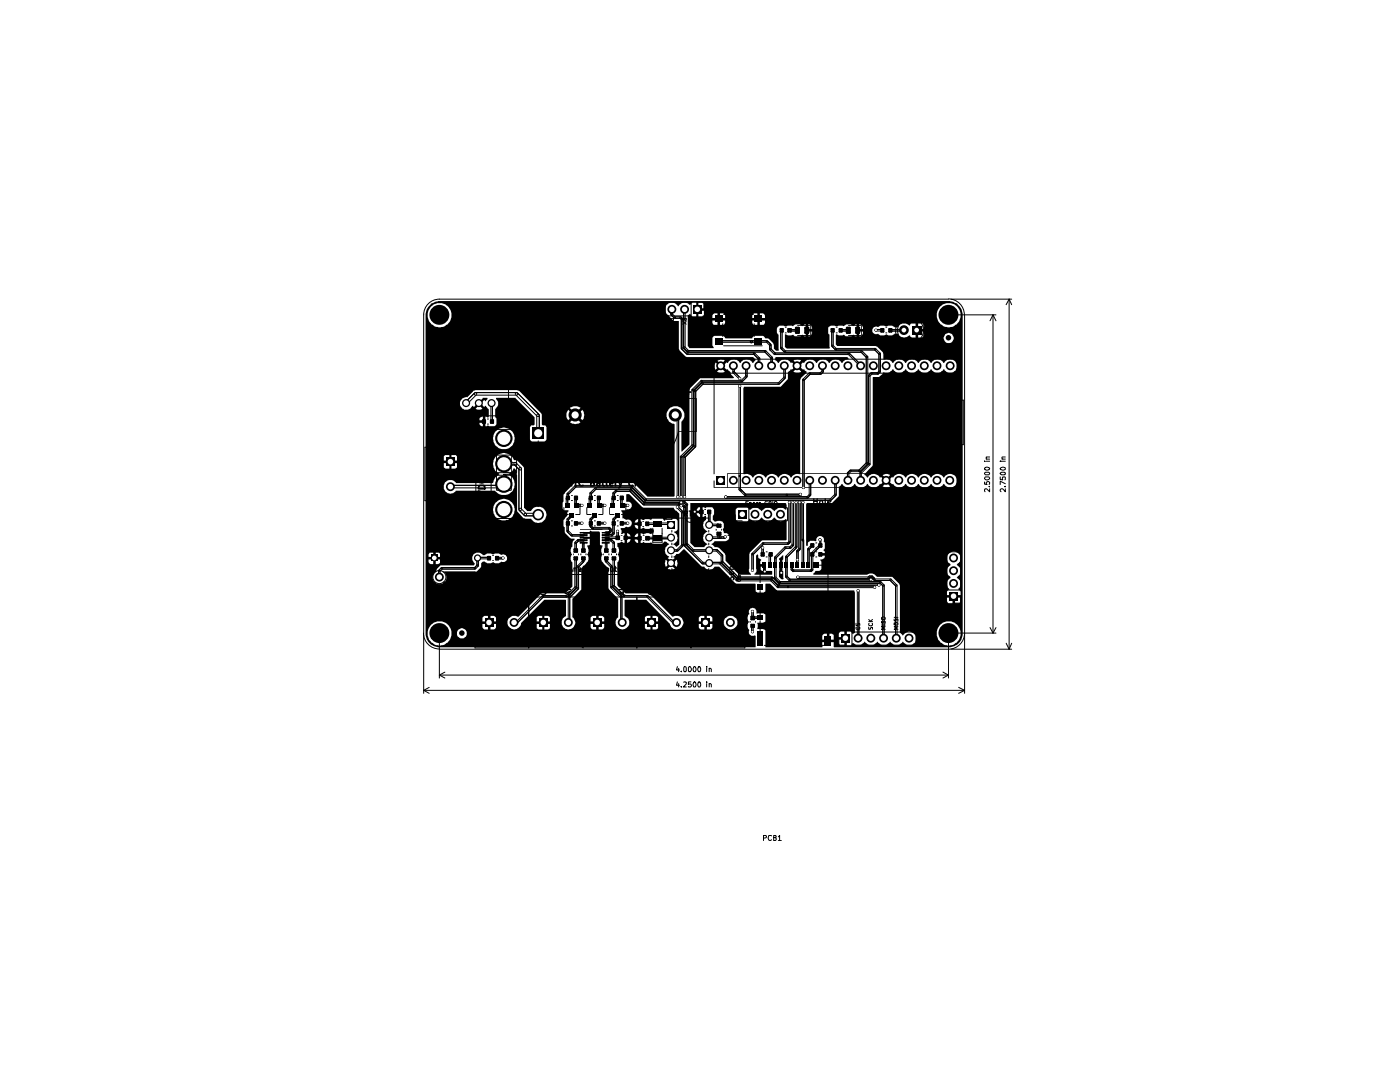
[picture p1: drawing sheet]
<svg xmlns="http://www.w3.org/2000/svg" width="279mm" height="216mm" viewBox="0 0 279 216" stroke-linecap="round" stroke-linejoin="round" font-family="sans-serif">
<g fill="none" stroke="#000" stroke-width=".2">
<path d="M189.8 59.7h12.1M201.4 59.7v69.8M201.4 59.7l.5 1.1M201.4 59.7l-.6 1.1M89.6 75.1h11.9v7.9h-11.9zM91.9 67.2h.1M91.9 67.2l.1 .4M91.9 67.2h2.4M92 67.6h.1M92 67.6a3.9 3.9 0 0 0 3.4 2.7M92 67.6h1M92.7 63.7a4.1 4.1 0 0 1 6.9 1l.2 .8h-3.6l-.1 .5h-.4v-.5h-3.8l.3-1z"/>
<path d="M93 67.5h.1M93 67.6h.1M93 67.5a3.1 3.1 0 0 0 2.9 2.2 3.1 3.1 0 0 0 3-2.1M93 67.5l.1-.1h.3a2.99 2.99 0 0 0 2.3 1.7M94.7 78.4l8.4-.1 .3 .3-.3 .2h-8.2h-.2zM94.7 78.4l-1.9 1.9M94.8 67.9h.1M94.9 78.3h8.2M94.9 67.1h.1M94.9 67.1l-.2-.3-.4 .2a1.59 1.59 0 0 0 1.6 1.3 1.59 1.59 0 0 0 1.6-1.3l-.3-.2-.3 .3M94.9 67.1a1.09 1.09 0 0 0 1 .6 1.09 1.09 0 0 0 1-.6M95.2 66.2h.1"/>
<path d="M95.2 66.2l.2 .3a.9 .9 0 0 0 1.3-.4h3.2a4 4 0 0 1-4.5 4.2M95.2 66.2l-3.4-.1 .1 1.1M95.4 70.3h.1M95.7 69.1h.1M95.7 65.9h.1M96 66h.1M96.1 62.3h.1M96.2 65.8h.1M96.9 67.1h.1M98.9 67.6h.1M98.9 67.6l-.4-.2a2.76 2.76 0 0 1-2.8 1.7M102.9 78.4h.4l4.3 4.3v.3h-.4l-4.3-4.2z"/>
<path d="M103.3 78.4l4.3 4.3M114.5 73.5a12.7 12.7 0 0 1 20.9 6h3.6v6.6l-3.6 .1a12.7 12.7 0 0 1-18.8 7.5 12.7 12.7 0 0 1-2.1-20.2zM132.8 60.4h5.1v2.6h-5.1zM133.7 63.6h.7M133.7 64l.7 .5M133.9 61.7v1M133.9 62.8l.7 .7M134 61.6l.2 .1-.1 1.2-.2-.2zM134 62.6l.8 .6-.1 .3-.8-.7zM134.4 63.4v.4M134.4 64l-.7 .5M134.5 63.3l1.3-.1 .2 .2-1.3 .1z"/>
<path d="M134.7 63.5h1.1M135.7 63.5l.3 .3M135.8 63.2l.4 .4v.2l-.5-.3zM136 63.7v5.8M136 69.4h.2l1.1 1.2-.3 .1-1-1.1zM136 69.6l1 1.1M136 63.5l.3 .2-.1 5.9-.2-.1zM136.2 63.5h.8v.4l-.4-.1v-.3M136.2 64.2l.8 .5M136.4 61.7v7.6M136.5 69.4l.7 .8M136.5 61.6l.2 .1v7.8l-.3-.2z"/>
<path d="M136.5 69.2l1 .8-.1 .2-.9-.8zM136.6 63.7l-.4 .2M137 64.2l-.8 .5M137 70.5l13.5-.1 .1 .2-13.4 .1zM137.2 70.7h13.3M137.2 70l15.5-.1 .1 .3h-15.5zM137.3 70.2h15.4M138.2 77.7l.2 .1-.1 11.2-.2-.1zM138.4 77.8v11.1M138.6 77.9l.2 .1v11.2l-.3-.1zM138.7 64.3h.8l-.8 .4h.8M138.7 65h.8v.4a.43 .43 0 0 1-.5 .1 .43 .43 0 0 1-.3-.5z"/>
<path d="M138.8 78v11.1M139.1 63.8v.1h-.3l-.1-.1 .2-.3h.5l.1 .4M139.2 60.4h1.3v1.4M139.9 76l8.1-.1 .1 .2-8.1 .1zM139.9 75.9h.2v.3l-1.9 1.8-.1-.3zM140 76.2h8M140.1 76.4h15.3l.2 .2-15.4 .1zM140.1 76.4l.2 .1v.1l-1.7 1.6v-.3zM140.1 76.2l-1.8 1.7M140.2 76.7h15.2M140.3 76.6l-1.5 1.5M142.5 74.5h48.5"/>
<path d="M143.3 68.1l8.1-.1 .1 .1-.1 .2-.2-.2 .2-.1h1.7l.1 .2-9.8 .1zM143.4 68h9.7M144.2 64.6v2.5M144.4 62.7h5.9M144.4 69h7.7M146 65.4h.6M146.3 72.9l.3 .1-.1 1.4-.3-.1zM146.4 74.1l1.3 1.3v.2l-1.4-1.2zM146.4 65.4v1.1l.2-.4M146.5 74.2l1.2 1.2M146.6 73v1.3M147 66.5l.2-1.1 .2 .7 .1-.7 .3 1.1"/>
<path d="M147.5 76.9h.2l.1 .1-.1 .2h-.2l-.1-.2zM147.5 75.3h.2l.1 .2-.1 .2h-.2l-.1-.2zM147.6 76.9l.2 .2v17.9l-.1 .1-.2-.1 .2-.2 .1 .2-.1 2.8-.2-.2zM147.8 77.1v20.5M148.7 65.4h-.5a.42 .42 0 0 0 .4 .6l.1 .2a.36 .36 0 0 1-.6 .2M148.8 75l.3 .1-.1 .1-1 1-.1-.3zM148.9 72.9l.2 .1-.1 2.3-.2-.2zM149 75.2l-.9 1M149.1 73v2.1M150.4 70.7l1 .9M150.5 70.4l1.1 1-.1 .3-1.1-1zM150.5 64.6v2.5"/>
<path d="M151.3 71.5v1.5M151.4 71.4l.2 .1v1.6l-.3-.1zM152.6 70.2l1.3 1.3M152.7 69.9l1.4 1.4v.2l-1.5-1.3zM152.9 68.1l.3-.1 .7 .9h-.3zM153.2 68l.6 .7M153.7 68.7l.2 .1-.1 1-.2-.1zM153.7 69.6l1 .9v.2l-1.1-.9zM153.8 69.6l.9 .9M153.9 71.4v1.6M153.9 68.8v.9M153.9 71.3l.3 .1-.1 1.7-.2-.1z"/>
<path d="M154.5 70.5l14.9-.1 .1 .3h-14.9zM154.6 70.4h14.8M155.3 76.4l1.2-1.1h.2l-1.2 1.3h-.2zM155.8 65.9v3.5M155.8 69.4l.3-.1 .7 .9h-.3zM155.9 69.6l.6 .6M155.9 65.8l.2 .1-.1 3.7-.2-.2zM156.5 72.9l.2 .1-.1 2.5-.2-.1zM156.5 70.1l15.4-.1 .2 .2-15.5 .1zM156.6 65.4h.4M156.6 66.4h.4M156.6 70.3h15.3"/>
<path d="M156.7 75.5l-1.2 1.1M156.7 73v2.4M157.4 65.8l1.7-.1 .2 .3h-1.8zM157.5 66h1.6M159.1 65h2.7v1.9h-2.7M160.3 75.7l.2 .1-.1 21.6-.2-.1zM160.5 75.8v21.5M161.5 74.5l2.3-.1 .1 .2-2.3 .1zM161.5 74.4h.1l.1 .2-1.4 1.3-.1-.2zM161.6 74.7h2.2M161.7 74.6l-1.3 1.3M164.1 74l.2 .1v.1l-.6 .5v-.3z"/>
<path d="M164.1 72.9l.2 .1v1.2l-.3-.1zM164.3 74.2l-.4 .4M164.3 73v1.1M166 65.9v3.1M166 69l.3-.1 .7 .8-.3 .1zM166 69.1l.7 .7M166.1 65.8l.2 .1-.1 3.3-.2-.2zM166.7 69.6l8-.1 .1 .3h-8zM166.8 65.4h.3M166.8 66.4h.3M166.8 69.8h7.9M167.6 65.8l1.7-.1 .1 .3h-1.7z"/>
<path d="M167.7 66h1.6M169.2 70.6l.3-.1 2.4 2.5-.2 .1zM169.3 65h2.7v1.9h-2.7M169.5 70.5l2.4 2.4M171.8 70.2l1.1 1.1M171.9 70l1.2 1.1v.3l-1.3-1.2zM172.9 71.2v21.2M173 71.1l.2 .1-.1 21.4-.2-.2zM173.3 75v17.6M173.4 74.9l.4-.5 .3 .1-.5 .6-.3-.1zM173.4 74.8l.2 .2v17.8l-.3-.2zM173.8 74.5l1.4-.1 .1 .2-1.4 .1z"/>
<path d="M173.8 74.4l-.4 .5M173.9 74.4h1.3M174.5 69.6h.3l.9 1-.2 .1zM174.5 69.8l1 .9M174.7 65.8l1.3-.1 .2 .3h-1.4zM174.7 65.7h.2l.1 .2-.1 .2h-.2l-.1-.2zM174.8 65.7h1.2M175.4 70.6v3.6M175.5 74h.1l.1 .3-.6 .4v-.3zM175.5 74l-.4 .4M175.5 70.5l.2 .1-.1 3.7-.2-.1zM176.7 65.4h.4"/>
<path d="M176.7 66.4h.4M177.5 65.8l2.9-.1 .1 .3h-2.9zM177.6 66h2.8M178.7 65.9a2.98 2.98 0 0 0 2.2 2.9 2.98 2.98 0 0 0 3.4-1.3M184.2 64.4a2.96 2.96 0 0 0-3.3-1.3 2.96 2.96 0 0 0-2.2 2.8M184.2 64.4v3.1M184.5 66.1h.8l.1 .5h-.9zM185.4 65.4h-.9l.2 .3M185.4 65.1v.6M189.8 62.8h9M191 79.8h1.2v8.9h-1.2M192.5 62.8a3.2 3.2 0 0 0-3.2-3.2l-101.6 .1a3.1 3.1 0 0 0-3.1 3.1v75.5"/>
<path d="M192.5 62.8v75.5M198.2 62.8v63.5M198.2 62.8l.6 1.2M198.2 62.8l-.6 1.2M84.8 89.2h10.2v10.7h-10.2zM89.7 96.9l10.3-.1 .3 .3-.3 .3h-10.2l-.1-.1zM89.8 96.8h10.2M92.8 80.3l1.9-1.9h.4v.4l-1.9 1.8h-.4zM97.2 83.6h.4M97.2 84.6h.4M98 85.7h5.1v8.6h-5.1zM98 94.8h5.1v8.7h-5.1z"/>
<path d="M98.1 80.4l.2 .1-.1 3.7-.2-.1zM98.1 80.3l.1 .1v.2h-.2zM98.2 80.4h.1M98.3 80.5v3.6M99.1 90.8h2.9v7h-2.9zM100.3 92.3h2.5l.3 .2-.3 .3h-2.3l-.2-.1zM100.3 96.4h.4v.4l-.5 .5h-.4v-.4zM100.3 96.4l-.5 .5M100.5 94.2h1M100.5 92.8h2.3M101.5 94.7h-1l.6 .3-.6 .3h1M101.5 93.5h-1l.2 .1v.2"/>
<path d="M101.5 93.2v.6M102.6 92.3h.4l1 1.1v.3h-.4l-1-1zM102.6 92.7l1 1M103.6 93.5v8.2M103.6 93.3h.4l.1 .2v8.2l-.3 .2-.2-.2zM104.7 89.8h5.3v9.5h-5.3zM104.9 90.8h5.1M107.2 82.7h.3l.1 .2v3.5l-.2 .3-.3-.3zM107.4 88v1.7M107.4 99.3v1.8M107.6 82.9v3.5M113.1 99.3l.2 .2-.1 1.5-.2-.2z"/>
<path d="M113.2 98.5l1.6-1.6 .2 .1-1.6 1.7h-.1zM113.2 99.2l.3 .1-.4 .3-.1-.1zM113.2 98.4l.3 .2-.1 .8-.2-.1zM113.3 99.5v1.3M113.4 99.4l-.1 .2M113.5 98.6v.7M114 98.8h.3M114 99.9h.3M114.7 96.9h11.5l.1 .2-11.4 .1zM114.7 99.3v1.4M114.8 99.2l.2 .1v1.5l-.3-.1zM114.9 97.2h11.3"/>
<path d="M115 97.1l-1.6 1.6M117.7 99.3l.2 .2-.1 1.5-.2-.2zM117.8 99.2l.2 .1-.3 .3-.1-.1zM117.8 98.3l.2 .1v1l-.3-.1zM117.9 99.5v1.3M118 99.4l-.2 .2M118 98.4v.9M118.5 98.8h.4M118.5 99.9h.4M118.7 97.4l7.3-.1 .1 .2-7.2 .1zM118.7 97.4h.3v.2l-1.2 1v-.3zM118.9 97.6h7.1"/>
<path d="M119 97.6l-1 .9M119.3 99.3v1.4M119.4 99.2l.2 .1-.1 1.5-.2-.1zM122.2 99.3l.2 .2v1.5l-.3-.2zM122.4 99.2l.2 .1-.3 .3-.2-.1zM122.4 98.3l.2 .1-.1 1-.2-.1zM122.4 99.5v1.3M122.6 99.4l-.2 .2M122.6 98.4v.9M122.8 97.9l3-.1 .1 .2-2.9 .1zM122.9 97.8h.1l.1 .2-.7 .6v-.3zM123 98.1h2.8"/>
<path d="M123.1 98l-.5 .5M123.1 98.8h.4M123.1 99.9h.4M123.9 99.3v1.4M124 99.2l.2 .1-.1 1.5-.2-.1zM125.7 97.9l.2-.1 2.7 2.8-.2 .1zM125.7 98l2.7 2.7M125.9 97.4h.2l2.7 2.8h-.2zM125.9 97.6l2.7 2.6M126.1 97.1l2.7 2.7M126.1 96.9l2.9 2.7-.1 .2-2.8-2.7zM128.7 99.6l37.1-.1 .1 .3h-37z"/>
<path d="M128.9 99.8h36.9M134.6 82.7h.3l.5 .7h-.2zM134.9 82.7l.5 .5M135.2 99h.2l.1 .1-.1 .2h-.2l-.1-.2zM135.2 83.2l.2 .1v16l-.3-.2zM135.4 83.3v15.8M135.8 91l2.3-2.2h.3l-2.3 2.5h-.2zM135.8 99h.2l.2 .1-.2 .2h-.2l-.1-.2zM135.9 91l.2 .2-.1 8.1-.2-.2zM136.1 91.2v7.9M136.5 91l2.1-2h.2l-2.1 2.3h-.1zM136.5 99h.2l.1 .1-.1 .2h-.2l-.1-.2z"/>
<path d="M136.5 91l.3 .1-.1 8.2-.2-.2zM136.8 91.1v8M138.3 89l-2.2 2.3M138.8 89.2l-2.1 2.1M142.5 94.6v-21.6a1.35 1.35 0 0 1 1.4-1.3h47.1v25.6h-48.5v-1.4M144.7 99.1v.1M144.7 99.3h.1M144.7 99h.2l.1 .1-.1 .2h-.2l-.1-.2zM144.8 99.1h16.4l.1 .2-16.4 .1zM144.8 99l.2 .1-.1 .2-.2-.1zM144.8 99l.2 .1-.1 .3-.2-.1zM144.9 99.4h16.3"/>
<path d="M147.6 97.5l.4 .3-.1 .2h-.1v-.2h.2l.9 .9-.1 .2-1.3-1.1zM147.7 97.5l1.2 1.2M148.6 98.7l8.4-.1 .2 .1-.2 .2-.1-.2 .1-.1h2.7l.1 .2-11.1 .1zM148.7 98.6h11M154.2 100v.8M154.7 100h.2l.2 .2-.2 .6-.3-.1v-.5zM159.6 98.7l.2-.2 .1 .2-.3 .2zM159.6 98.4h.2l.1 .2-.1 .2h-.2l-.1-.2zM159.7 98.6l-.1 .1M160.2 97.1h.2l.1 .2-.1 .2h-.2l-.1-.2zM160.3 97.1l.2 .1-.1 .2h-.2zM160.4 97.2h.1"/>
<path d="M161.5 98.6l.3 .1-.1 .2-.6 .5v-.3zM161.6 95.7l.2 .2-.1 3-.2-.2zM161.7 98.9l-.4 .4M161.8 95.9v2.8M166.6 98.6l.3 .1-.1 .2-1.1 .9v-.2zM166.6 95.7l.3 .2-.1 3-.2-.2zM166.8 98.9l-.9 .9M166.9 95.9v2.8M169.1 94.4v1.5M169.2 94.3l.4-.4h.3l-.5 .6h-.3zM169.2 94.3l.2 .1-.1 1.6-.2-.1zM169.6 93.9l1.9-.1 .1 .2-1.9 .1z"/>
<path d="M169.6 93.9l-.4 .4M169.7 93.8h1.8M171.4 93.9l1.5-1.6 .3 .1-1.6 1.7h-.1zM171.6 94.3v1.6M171.7 94.2l1.7-1.7 .2 .1-1.7 1.8h-.2zM171.7 94.2l.3 .1-.1 1.7-.3-.1zM172.9 92.3l-1.5 1.6M173.4 92.5l-1.7 1.7M191 94.5h-45.9v2.8M196.5 96.2v.4l.5 .1-.2-.4 .5-.2 .2 .2-.1 .4M196.5 94.4l.2-.2h.6l.2 .3-.2 .2h-.6zM196.5 92h.1"/>
<path d="M196.6 95.2h.7l.2 .2a.55 .55 0 0 1-.5 .4 .55 .55 0 0 1-.5-.4zM196.6 93.3a.58 .58 0 0 1 .9 .3 .56 .56 0 0 1-.5 .2 .56 .56 0 0 1-.5-.3zM196.8 92h.7M196.8 91.6h.7M197.4 97.1h.1M197.5 97.5v.6l-.6-.6h-.3v.6M197.5 91.2h-.7l.1 .4M199.6 95.2v.5l.5 .1v-.6h.4v.6M199.6 94.4l.3-.2h.6l.1 .1v.4h-.7zM199.6 93.5a.54 .54 0 0 1 .6-.3 .54 .54 0 0 1 .4 .4 .63 .63 0 0 1-1-.1zM199.6 92h.2M200 92h.6"/>
<path d="M200 91.6h.6M200.5 97.1h.1M200.6 97.5v.6l-.5-.6h-.3l-.2 .2 .2 .4M200.6 96.5l-1-.5v.7M200.6 91.2h-.6v.2l.1 .2M87.5 113.9v1.3M87.6 113.8l.5-.5h.2l-.5 .7h-.2zM87.6 113.8l.2 .1v1.4l-.3-.1zM88.1 113.3l6.7-.1 .1 .3h-6.7zM88.1 113.3l-.5 .5M88.2 113.5h6.6M88.4 114.1h6.4v2.1h-6.4"/>
<path d="M88.7 110.2h4.6v2.3h-4.6zM89.1 114.7h.4M89.4 110.2v2.3M89.4 114.7v.8M89.7 110.8h.6M89.8 115.2l.3-.1v-.1l-.3 .1v.4h.3M90 110.8v1M90.5 115.1l.1-.1 .2 .1v.4M90.5 115v.5M90.6 110.8v1M90.6 111.3h.6M90.8 115.1l.1-.1 .3 .1v.4"/>
<path d="M91.2 110.8v1M91.5 115.1h.3v.3l-.3 .1M91.5 115v.7M91.6 111.1l.3-.3v1M91.6 111.8h.6M92.9 114.7l.3 .2-.1 .6h-.2l-.2-.3v-.2zM93.5 115v.4h.4M93.9 115v.5M94.1 115h.4M94.2 114.7v.7l.3 .1M94.8 119.1h10.7v10.2h-10.7zM95.1 118.9v-4.3h42.8v4.3"/>
<path d="M95.2 111.4v1.5M95.2 111.3l2.4-.1 .1 .2-2.4 .1zM95.2 112.7l.3 .1-.1 .2-.6 .5-.1-.2zM95.2 112.7l-.5 .6M95.3 111.2l.2 .2-.1 1.6-.2-.1zM95.3 111.2h2.3M98.2 110.9h.4M98.2 111.9h.4M99 111.3l1.4-.1 .1 .2-1.4 .1zM99.1 111.5h1.3M100.3 111.1h.2l.1 .2-.1 .2h-.2l-.1-.2zM103.6 101.5h.4l1 1v.4h-.3l-1.1-1.1z"/>
<path d="M103.6 101.8l1.1 1.1M104.6 102.5l2.8-.1 .2 .3-.2 .2h-2.6h-.2zM104.8 102.9h2.6M105.6 119.1h10.6v10.2h-10.6zM108.2 118.9l4.9-.1 .1 .3h-4.9zM108.2 118.9l.2-.1 .1 .3-5.4 5.2-.1-.2zM108.5 119.1l-5.3 5.2M112.5 101.2v1.5h1M113.2 104.4l.2 .1 .1-.1-.1-.9-.2 .1v2.4M113.2 106l.2-.1 .9 .9-.3 .1zM113.2 106.1l.8 .8M113.4 119.1l1.8-1.8h.3l-1.8 2h-.2z"/>
<path d="M113.5 103.6v2.4l-.3 .1v-1.7l.2-.2 .1 .2M113.5 119l.2 .2-.1 5.1-.2-.1zM113.7 119.2v5M114 106.7l2.5-.1 .1 .3h-2.5zM114 103.9h.3M114 104.9h.3M114 102.7h.1l.1 .2-.9 .9-.1-.3zM114.1 106.9h2.4M114.2 102.9l-.8 .8M114.4 110.4v.4M114.7 100.6h.3l.2 .3h-.3zM114.8 104.3l1.3-.1 .2 .2-1.4 .1z"/>
<path d="M114.8 117.1h.1l.1 .2-2 1.8v-.2zM114.8 100.8l.1 .1M114.8 111.3l.2 .1-.1 5.9-.2-.1zM114.8 108.2l.2 .1-.1 1.6-.2-.1zM114.9 104.5h1.2M114.9 100.8l1.2-.1 .2 .2-1.2 .1zM115 117.3l-1.8 1.8M115 108.3v1.5M115 111.4v5.8M115.1 101h1M115.2 113l1.1-1.1 .2 .1-1.1 1.2-.2-.1zM115.2 107.7l1.3-.1 .1 .3h-1.2z"/>
<path d="M115.2 112.9l.3 .2-.1 4.4-.2-.1zM115.3 107.7l.1-.1 .1 .3-.7 .6v-.3zM115.4 107.9h1.1M115.4 110.4v.4M115.4 117.5l-1.7 1.8M115.5 113.1v4.3M115.5 107.9l-.5 .5M115.8 100.5v2.2h-1M115.8 105.7h4.4M115.8 108.2h1.4v.2h-1.4zM115.8 106.7h1.4v.1h-1.4zM115.8 106.3h1.4z"/>
<path d="M115.8 107.7h1.4v.2h-1.4zM115.9 110.4v.4M116 104.2h.2l.1 .2-.1 .2h-.2l-.1-.2zM116 100.6h.2l.1 .2-.1 .2h-.2l-.1-.2zM116.3 111.3l.2 .1v.7l-.3-.1zM116.3 108.2l.2 .2v1.5l-.3-.1zM116.4 106.3h1.4zM116.5 107.2l1.2 .1-1.2 .1zM116.5 106.4h1.3M116.5 112.1l-1.1 1.1M116.5 108.4v1.4M116.5 111.4v.6"/>
<path d="M116.6 108.4l-.1 .1M116.9 110.4v.4M117.1 101.2v1.5h.9M117.2 107.4v-.2h-1.4v.2h1.9M117.2 108.9h3M117.7 104.4l.3 .1v-.1v-.9l-.3 .1v1.4M117.7 104.9h.3l.4 .5-.2 .1zM117.8 105.1l.4 .4M118 103.6v1.4l-.2 .1-.1-.7 .3-.2v.2M118.2 105.3l3.4-.1 .1 .3h-3.4zM118.3 105.5h3.3M118.5 103.9h.4"/>
<path d="M118.5 104.9h.4M118.6 102.7h.1l.1 .2-1 .9v-.3zM118.8 102.9l-.8 .8M119.3 100.6h.3l.2 .3h-.3zM119.3 104.3l1.4-.1 .1 .2-1.3 .1zM119.4 100.8l.1 .1M119.5 104.5h1.2M119.5 100.8l1.2-.1 .1 .2-1.2 .1zM119.6 101h1.1M120.2 108.2h1.4v.2h-1.4zM120.2 106.7h1.4v.1h-1.4zM120.2 107.2h1.4v.2h-1.4z"/>
<path d="M120.2 106.3h1.4zM120.2 107.7h1.4v.2h-1.4zM120.3 100.5v2.2h-.9M120.5 110.4v.4M120.6 100.7l.3 .1-.1 .1h-.3zM120.6 100.7h.1M120.6 104.2h.2l.1 .2-.1 .2h-.2l-.1-.2zM120.6 100.6h.2l.1 .2-.1 .2h-.2l-.1-.2zM120.7 107.2l2.5-.1 .2 .3h-2.5zM120.7 106.2l.9-.1 .1 .3h-.8zM120.7 106.7l1.4-.1 .1 .3h-1.3zM120.7 107.7l1.3-.1 .1 .3h-1.2z"/>
<path d="M120.8 100.9h.1M120.9 106.6h1.2M120.9 107.4h2.3M120.9 106.1h.7M120.9 107.6h1.1M120.9 111.3l.2 .1-.1 .7-.2-.1zM120.9 108.2l.2 .2-.1 1.5-.2-.1zM120.9 111.8l1.2 1.2v.2l-1.2-1.1zM121 108.2l.1 .1M121.1 111.9l1 1.1M121.1 108.4v1.4M121.1 111.4v.6"/>
<path d="M121.5 106.2l.2-.3 .3 .1-.3 .4-.3-.1zM121.5 105.5l.2 .3M121.5 110.4v.4M121.6 105.2l.4 .3-.1 .3-.4-.3zM121.7 101.2v1.5h.9M121.7 105.6v.4M121.7 105.9l-.2 .3M121.8 105.5l.2 .1-.1 .6-.2-.2zM121.9 107.6l.7 .6-.1 .3-.6-.6zM122 112.9l.2 .2-.1 4.2-.2-.1zM122 117l2.1 2-.1 .3-2.1-2zM122 106.7l.4-.4 .2 .1-.4 .5h-.1z"/>
<path d="M122 110.4v.4M122.1 107.7l.5 .5M122.1 117.1l2 1.9M122.2 113.1v4.1M122.3 104.4l.2 .1 .1-.1-.1-.9-.2 .1v2.8M122.4 106.3l-.4 .4M122.4 111.3l.2 .1v5.7l-.3-.1zM122.4 108.2l.2 .1v1.6l-.3-.1zM122.4 116.8l2.2 2.1-.1 .2-2.1-2zM122.6 116.9l2 2M122.6 103.6v2.8l-.2 .2-.1-2.2 .2-.2 .1 .2M122.6 108.3v1.5"/>
<path d="M122.6 111.4v5.6M123 110.4v.4M123.1 103.9h.4M123.1 104.9h.4M123.1 102.7h.2l.1 .2-1 .9v-.3zM123.1 105.8h.2l.2 .2-.2 .2h-.2l-.1-.2zM123.2 105.9l.2 .1-.1 1.4-.2-.1zM123.4 102.9l-.8 .8M123.4 106v1.3M123.9 106.8h.3M123.9 107.8h.3M123.9 100.6h.2l.2 .3h-.2z"/>
<path d="M123.9 119l.2 .1-.1 5.2-.2-.1zM123.9 104.3l1.4-.1 .1 .2-1.4 .1zM123.9 100.8l.2 .1M124 104.5h1.3M124.1 100.8l1.2-.1 .1 .2-1.2 .1zM124.1 119.1v5.1M124.2 101h1.1M124.5 119.1l-.1-.2 .1-.1h4.7l.1 .1-.1 .2M124.5 118.8h4.7M124.9 100.5v2.2h-.9M125.2 100.7h.1l.1 .2-.2 .1zM125.2 104.2h.2l.1 .2-.1 .2h-.2l-.1-.2z"/>
<path d="M125.2 100.6h.2l.1 .2-.1 .2h-.2l-.1-.2zM125.4 100.9h.1M127.1 119.1v10.2h-10.7v-10.2h21.4v10.2h-10.7v-10.2M127.4 108.6h.4l-.2 .3h.2v.3h-.4M128.1 108.6h.3v.3l-.3 .3h.3M128.2 104h.3M128.2 105h.3M128.3 106.9h.3M128.3 107.9h.3M128.3 100.5l7.2-.1 .1 .3h-7.1zM128.5 100.7h7M128.5 100.1l7.3-.1 .2 .2-7.3 .1z"/>
<path d="M128.7 109.2h.1M128.7 100.3h7.1M128.7 109.7l-.3-.1-.1 .2v.4h.4M128.9 108.6h.4l-.2 .6M129 109.8v.4M129 104.4h4.7l.1 .2-2.6 .1-.2-.1 .2-.2h.1l-.1 .3h-2.1zM129 118.9h.3l5.2 5.3-.2 .1zM129 107.3l4.8-.1 .2 .2-2.8 .1-.2-.1 .2-.2 .1 .1-.1 .2h-2zM129.1 104.7h4.6M129.2 107.5h4.6M129.2 109.8l-.2 .2M129.3 118.9l5.2 5.2"/>
<path d="M129.3 109.8l.2 .4M129.6 109.8l-.3 .7M129.9 108.6l-.3 .2v.4h.3v-.3l-.3 .1M130.1 109.9h-.2l.2 .2v.1h-.2M130.3 108.9l-.1-.3h.3v.3l-.3 .1v.2h.3l-.1-.3M130.3 109.8h.2M130.3 105.4v2.8h1.8v-2.8M130.4 109.6v.6h.1M130.8 109.9h.2v.3h-.2v-.2h.2M130.8 108.6v.6M130.9 109l.1 .2M131 108.8l-.2 .3"/>
<path d="M131.3 109.6l.1 .6M131.4 108.6v.6M131.4 108.9h.3M131.7 108.6v.6M132 108.8h.3l-.3 .4h.3M132.9 103.6h1.2v-.2h7.3v.2M133.2 102.7h.4v.5h-.4zM133.6 104.4h.2l.3 .4h-.3zM133.6 104.6l.2 .2M133.7 107.2l.3-.1 .1 .1-.3 .3zM133.8 109.7h1.4l.1 .2-1.4 .1zM133.9 110h1.3"/>
<path d="M134 107.4v.1M134.1 113.5v.3h7.3v-.3M134.1 105.8v.4M134.1 108.4v.3M134.1 110.9v.4M135.1 101h.2l.1 .2-.1 .2h-.2l-.1-.2zM135.1 101l.2 .2v.1l-.3-.1zM135.1 101.1l1.2 1-.1 .2-1.1-1zM135.3 101.1l1 1M135.3 101.2h.1M135.4 100.7l.2 .2M135.5 100.4l.3 .3v.2l-.4-.2z"/>
<path d="M135.7 100.9h.1M135.7 100.9l.1 .1M135.7 100.2l.1 .1M135.8 100.8l.6-.1 .1 .3h-.6zM135.8 100.2l.8-.1 .2 .2-.9 .1zM135.8 100.1h.2l.2 .1-.2 .2h-.2l-.1-.2zM135.8 100.7h.2l.2 .2-.2 .2h-.2l-.1-.2zM135.9 101h.5M135.9 100.4h.7M136.1 108.7h.1l.1 .2-1.2 1.1v-.3zM136.1 102.1l.2 .1-.1 6.8-.2-.2zM136.3 108.9l-1 1"/>
<path d="M136.3 101l.2 .2M136.3 102.2v6.6M136.4 100.7l.3 .3v.3l-.4-.3zM136.5 101.1v7.7M136.5 108.7l.2-.1 3.7 3.8-.3 .1zM136.5 108.9l3.6 3.6M136.5 100.3l.5 .5M136.6 101l.2 .1-.1 7.8-.2-.1zM136.6 100.1l.6 .5-.1 .2-.6-.5zM136.9 103.4a.85 .85 0 0 0 .8 .8 .85 .85 0 0 0 .9-.8M136.9 100.7v7.9M137 108.7l1.2 1.2"/>
<path d="M137 100.6l.2 .1v8l-.3-.1zM137 108.4l1.5 1.3-.1 .3-1.4-1.3zM138 119.1h10.6v10.2h-10.6zM138.3 110h4.8l.1-.3h-1.7h-.1l.1 .3M138.6 101.9h.2l.1 .2-.1 .2h-.2l-.2-.2zM140.2 112.5h3.5l.1-.2-2.3-.1-.1 .1 .1 .2M140.6 101.6h.3M140.6 102.7h.3M141.4 102.1l.2-.1 .1 .2-.3 .1zM141.4 104.7l1.9-.1 .2 .2-2 .1zM141.4 105.8v.4M141.4 108.4v.3"/>
<path d="M141.4 110.9v.4M141.5 102l.2 .1-.1 2.8-.2-.2zM141.5 112.2l.2 .1-.2 .2-1.4-.1 .1-.2h3.5M141.5 109.7h.2l-.2 .3-3.3-.1 .1-.2h4.8M141.5 107.4h3.1l.1-.2-.9-.1-.1 .1 .1 .2M141.5 104.9h1.8M141.6 102h.1M141.7 102.1v2.6M142.9 105.5v.4M143 109.7l1.2 1-.1 .3-1.2-1.1zM143.2 109.7l1 1M143.2 104.8l.1 .2"/>
<path d="M143.3 106.4v.9M143.4 106.3l.2 .1-.1 1-.2-.1zM143.5 112.3h.3l3.4 3.5-.2 .1zM143.8 112.3l3.4 3.4 .1 .3 .5-.1-.1-.2M143.8 107.1l.1 .1-.1 .2h-2.4l.1-.3h3.1M144 110.7l.2 .1-.1 1.4-.2-.1zM144 112l3.4 3.2-.1 .2-3.3-3.2zM144 105.5v.4M144.2 112l3.2 3.2M144.2 110.8v1.3M144.5 107.2l.3-.2 .1 .1-.3 .3zM144.6 106.9h.3l.1 .2-.1 .2h-.3l-.1-.2z"/>
<path d="M144.7 107l-.2 .2M146.8 102.7v1.2h1.4M146.9 115.7l7-.1 .1 .2-6.9 .1zM147 118.4l.3 .2h.6l.2-.2M147 110a.83 .83 0 0 1 1.1 0M147.1 115.6h6.8M147.1 115.2l7-.1 .1 .3-6.9 .1zM147.2 111.7l.4-.1 .2 .1v.2l-.5 .1zM147.3 115.1h6.8M147.4 117.4h.4v.3l-.3 .1zM147.4 116.7l.4 .1-.3 .1 .3 .2-.4 .1M147.4 114.6l.1 .2"/>
<path d="M147.4 114.2l.1 .2M147.4 110.2l.7 .3M147.4 115.1h.4M147.4 114.8h.4M147.4 114.4h.4M147.4 113.5h.4M147.4 112.7v.2M147.4 111.3h.4M147.7 115.1l.1 .2h-.4M147.7 105.7h.8v.4l-.7 .1zM147.7 105.4v-.4l.3 .2 .1-.2h.4l-.1 .4M147.7 104.3l.2 .3h.5v-.4h-.3l-.1 .3 .1 .1"/>
<path d="M147.7 106.5h.8M147.8 117.9v.3h-.6M147.8 113.7l-.1 .3h-.3v-.3h.1l.1 .3M147.8 113.2h-.4l.1 .3M147.8 112.7v.2h-.6M147.8 111.1h-.4l.1 .2M147.8 110.7h-.6M147.8 110.3l-.4 .2M149.3 100.1l-.3-.1-.2 .2 .5 .4-.1 .2h-.4M149.5 101.3h7.7v2.6h-7.7zM149.6 100.3l.2-.1 .2 .2-.1 .4h-.3M149.6 100.2v.8"/>
<path d="M150.1 113.6h.2l.1 .2-.1 .2h-.2l-.1-.2zM150.1 110.4l.2 .2-.1 3.3-.2-.1zM150.3 105.7h.7v.4l-.7 .1zM150.3 105.4v-.4l.2 .2 .1-.2h.4l-.1 .4M150.3 106.5h.7M150.3 110.6v3.2M150.3 100.3h.3v.5h-.3v-.2l.3-.2M150.6 104.2l.2 .2-.1 .2h-.4v-.4h.5l.2 .4M151 100.2v.6M151.2 100.2l-.2 .2M151.4 100.5l.4-.1-.1-.2-.3 .1v.5h.4M151.7 117.9v4.8"/>
<path d="M152 112.8h-.3v3.4M152.1 109.2h.1l.1 .2-.2 .1zM152.1 109.1h.2l.1 .2-.1 .2h-.2l-.1-.2zM152.1 109.2l.2 .2v1.3l-.3-.1zM152.2 108.4l5.1-.1 .1 .2-5.1 .1zM152.2 108.3h.1l.1 .2-2.3 2.2v-.2zM152.3 108.6h5M152.3 109.4v.1M152.3 109.4v1.2M152.4 112.8v1.2M152.4 108.5l-2.1 2.2M152.5 112.6l.2 .2-.1 1.3-.2-.1z"/>
<path d="M152.5 113.9h.2l.1 .1-.1 .2h-.2l-.1-.2zM152.8 105.7h.8v.4l-.7 .1zM152.8 105.4v-.4l.2 .2 .1-.2h.5l-.1 .4M152.8 106.5h.8M152.8 110.1h.4M152.8 111.1h.4M153 104.3h.6M153.1 100.1a.38 .38 0 0 0-.4 .2 .38 .38 0 0 0 .1 .5h.3v-.4h-.1M153.3 104.2v.4l-.5-.1M153.5 100.4h.3l.1-.3-.4-.1v.8M153.6 110.6l.2 .1-.1 2.2-.2-.1zM153.8 115.7l.2-.1 1.4 1.5-.3 .1z"/>
<path d="M153.8 110.7v2.1M153.9 110.7l-.2 .1M153.9 115.3l.3-.1 1.4 1.5-.3 .1zM154 115.6l1.4 1.4M154.2 115.2l1.3 1.3M154.6 112.8l.2 .1 .1-.1-.1-1.7-.2 .1v4.1M154.6 111.1l2-2 .3 .1-2.1 2.2-.2-.1zM154.6 115.4l.9 .9M154.7 115.1l1 1v.2l-1.1-.9zM154.9 111.2v4.1l-.2 .1-.1-2.6 .2-.2 .1 .2M155.1 117h2.2h.1l-.1 .3-.2-.3h.2h17.2l.1 .2-19.3 .1zM155.3 117h19.2"/>
<path d="M155.3 116.6l20-.1 .2 .2-20.1 .1zM155.3 105.7h.8v.4l-.7 .1zM155.3 105.4v-.4l.3 .2 .1-.2h.4l-.1 .4M155.3 104.2v.4h.4v-.4l.4 .1-.1 .3M155.3 106.5h.8M155.4 116.5h19.9M155.5 116.1l20.2-.1 .1 .3h-20.2zM155.6 116.3h20.1M155.7 112.8v1.4M155.7 114.3l.1 .1M155.8 112.6l.2 .2-.1 1.6-.2-.2zM155.8 114.1l.2 .1-.1 .2-.2-.1z"/>
<path d="M155.8 114.1h.2l.1 .2-.1 .2h-.2l-.1-.2zM156.6 109.2l1.1-.1 .2 .2-1.2 .1zM156.7 109.4h1M156.8 111l2-1.9h.2l-2 2.1h-.2zM156.8 109.4l-2 2M156.9 111l.2 .1v1.7l-.1 .1-.2-.1 .2-.2 .1 .2-.1 2.4-.2-.1zM156.9 114.9l.8 .7-.1 .3-.8-.7zM157 115l.7 .6M157.1 111.1v4M157.4 100.1h.2l.1 .1-.1 .2h-.2l-.1-.2zM157.5 115.7l16.3-.1 .1 .2-16.3 .1zM157.5 108.1h.2v.2l-.5 .3v-.3z"/>
<path d="M157.5 100.1l.2 .1-.1 8.1-.2-.1zM157.6 115.6h16.2M157.7 108.3l-.3 .2M157.7 100.2v8M158 112.6l.2 .2-.1 1-.2-.2zM158 113.5l.4 .3-.1 .2-.4-.3zM158.1 100.1h.2l.1 .1-.1 .2h-.2l-.1-.2zM158.1 108.6l.3 .1-.1 .2-.6 .5-.1-.3zM158.1 113.5l.3 .3M158.1 100.1l.3 .1-.1 8.7-.2-.2zM158.2 113.8l3.7-.1 .1 .3-3.7 .1zM158.2 112.8v.8"/>
<path d="M158.3 113.7h3.6M158.3 108.9l-.5 .5M158.4 100.2v8.5M158.8 100.1h.2l.1 .1-.1 .2h-.2l-.1-.2zM158.8 100.1l.2 .1v9.1l-.3-.1zM159 111.7l.2 .1 .1-.1-.1-1.9-.2 .2v2.8M159 109.3l-2 1.9M159 100.2v9M159 111.5h.2l.2 .2-.2 .2h-.2l-.1-.2zM159.1 115.3l.1 .1M159.1 115h.2l.1 .1-.1 .2h-.2l-.1-.2zM159.2 115.2l14.2-.1 .1 .2-14.2 .1z"/>
<path d="M159.3 110v2.8l-.2 .1-.1-1.2 .2-.2 .1 .2M159.3 115.4h14.1M159.4 109.4h.2l.1 .3-.6 .4-.1-.2zM159.5 100.1h.2l.1 .1-.1 .2h-.2l-.1-.2zM159.5 100.1l.2 .1-.1 9.5-.2-.1zM159.7 109.7l-.5 .4M159.7 100.2v9.4M160.1 100.2v12.6l.2 .1 .1-5.1-.1-.2-.2 .2M160.1 107.9h.1M160.1 100.1h.2l.2 .1-.2 .2h-.2l-.1-.2zM160.2 107.6l.1 .1v.2h-.2zM160.2 100.1l.1 .1v.2l-.2-.1z"/>
<path d="M160.3 100.1v.1M160.4 107.8l-.1 .1-.2-.1v-7.7l.3 .1v12.6M161.2 109.5l.8-.8 .2 .1-.8 .9-.2-.1zM161.3 109.4l.2 .2-.1 3.3-.2-.1zM161.5 109.6v3.2M161.9 110.6v3.1M162 113.6h.2v.2l-.4 .2-.1-.2zM162 110.5l.2 .1v.1h-.3zM162 113.6l-.3 .2M162 110.5h.1M162 110.5l.2 .1-.1 3.2-.2-.1zM162 110.3l.2 .1v.3l-.3-.1z"/>
<path d="M162.2 110.7h.1M162.2 108.9l-.8 .8M162.2 110.4v.2M162.7 110.1h.4M162.7 111.1h.4M162.7 109.3h.4M162.7 108.3h.4M163.5 107.5h.2l.1 .2-.1 .2h-.2l-.1-.2zM163.5 112.8h1.7v13.9M163.6 108.7h.1l.1 .2-1.8 1.6v-.2zM163.6 107.6l.2 .1-.1 1.3-.2-.2zM163.6 107.5l.2 .1-.1 .3-.2-.1z"/>
<path d="M163.7 107.6h.1M163.8 108.9l-1.6 1.6M163.8 107.7v1.1M171.2 117.7h.2l.1 .2-.1 .1h-.2l-.2-.1zM171.2 117.7l.2 .1-.1 9.7-.2-.1zM171.4 117.8v9.6M173.4 115l.6-.1 .2 .2-.6 .1zM173.5 115l.1-.1 .1 .3-.4 .2v-.2zM173.6 115.2h.4M173.6 115.6v.1M173.7 115.2l-.2 .2M173.7 115.5h.2l.1 .2-.1 .1h-.2l-.1-.1z"/>
<path d="M173.7 115.5l.2 .1v.3l-.3-.2zM173.9 115.2l.3 .3M174 114.9l.5 .4-.1 .2-.5-.3zM174.2 115.4v.1M174.2 115.6l.2 .2M174.3 115.3l.2 .1-.1 .2-.2-.1zM174.3 115.3l.4 .3-.1 .2-.4-.2zM174.4 115.6l3.3-.1 .2 .3h-3.3zM174.5 117h.2l.1 .2-.1 .2h-.2l-.2-.2zM174.6 115.8h3.1M174.6 117l.1 .1M175.3 116.6h.2l.1 .2-.1 .1h-.2l-.1-.1z"/>
<path d="M175.4 116.5l.1 .1M175.6 116.3l.6 .6M175.7 116l.7 .7v.3l-.8-.7zM176.2 116.8v10.6M176.3 116.7l.2 .1-.1 10.7-.2-.1zM177.6 115.8l1.2 1.1M177.7 115.5l1.3 1.2-.1 .3-1.3-1.2zM178.7 116.8v10.6M178.8 116.7l.2 .1-.1 10.7-.2-.1zM186.6 111.1h.4l-.3 .2 .3 .1v.4h-.4M186.8 118.7h-.3l-.1 .2 .1 .5h.3l-.1-.3M187 116.2h-.3l-.1 .1 .1 .2 .3 .1v.2h-.4"/>
<path d="M187 113.6l-.4 .1 .1 .3h.3v.3h-.4M187.3 111.1l.2 .7 .3-.7M187.3 113.6l.5 .2v.4l-.3 .2h-.2zM187.6 118.7v.8l-.4-.8v.8M187.8 116.2h-.3l-.2 .1v.5l.3 .1 .2-.1M187.9 111.1h.5l-.2 .2 .2 .2v.2l-.1 .1h-.4M188 118.7h.3a.42 .42 0 0 1 .1 .5 .42 .42 0 0 1-.4 .3zM188 114.4l.3-.8 .2 .8M188 114.1h.4M188.1 116.2v.7h.4M189 110.1h2.7v7.6h-2.7zM189.5 108.9v.7"/>
<path d="M189.9 109h.4v.2l-.4 .4h.4M191.1 109l-.2-.1-.3 .2 .1 .5h.4M191.7 119v1.4h-1.4M84.5 126.3a3.2 3.2 0 0 0 3.2 3.2h101.6a3.2 3.2 0 0 0 3.2-3.2M84.6 137.8h107.9M84.6 137.8l1.1 .5M85.7 137.2l-1.1 .6M87.7 126.3v9M87.7 134.7h101.6M87.7 134.7l1.1 .6M88.8 134.1l-1.1 .6M135.2 133l-.2 .7h.6"/>
<path d="M135.2 136.1l-.2 .6h.6M135.4 133.3v.7M135.4 136.4v.7M135.9 133.9v.1M135.9 137v.1M136.5 136.1h.5v.4l-.6 .6h.6M136.6 133l.4 .3-.1 .7h-.4v-.1v-.6zM137.5 133.1l.2-.1 .3 .4-.2 .6h-.3l-.1-.1zM137.9 136.1h-.5v.5l.4-.1 .2 .4-.2 .2-.4-.1M138.4 133.1l.2-.1a.66 .66 0 0 1 .1 1l-.3-.1zM138.4 136.1h.2a.66 .66 0 0 1 .1 1l-.3-.1zM139.3 133.1l.2-.1a.66 .66 0 0 1 .2 1l-.4-.1z"/>
<path d="M139.3 136.1h.2a.66 .66 0 0 1 .2 1l-.4-.1zM141 133v.1M141 136.1h.1M141 133.3v.7M141 136.4v.7M141.5 133.4l.3-.1 .2 .2v.5M141.5 136.5l.3-.1 .2 .2v.5M141.5 133.3v.7M141.5 136.4v.7M149.7 123.9v.3M150 124.8v1.3M150 123.2l1.7-.1 .2 .2-1.7 .1z"/>
<path d="M150.1 125.9h.2l.1 .2-.1 .2h-.2l-.1-.2zM150.1 121.8h.2l.1 .2-.1 .2h-.2l-.1-.2zM150.1 123.2h.2v.2l-.3-.1zM150.1 123.2h.1M150.1 124.7l.2 .1-.1 1.4-.2-.1zM150.1 121.9l.2 .1-.1 1.4-.2-.1zM150.2 123.1h1.5M150.3 123.4h.1M150.3 122v1.3M150.7 123.9v.3M151.7 123.9v2M152.5 128.8h11.9"/>
<path d="M167.4 127.4v1.3h1.4M168.3 125.1l.1 .5 .7-.1v-.4h-.4v.2M168.3 124.4h.8l-.8 .4h.8M168.3 123.7l.3-.2 .4 .1 .1 .4h-.8zM170 126.1h12.8v2.6h-12.8zM170.8 124.4v.4h.4l.1-.4 .3 .1v.3M170.9 125.1v.5h.6v-.5M173.4 125.1v.5h.3l.2-.5 .2 .1v.4M173.4 124h.7M173.4 123.6l.4 .4M173.5 124.4a.38 .38 0 0 0 .1 .5 .38 .38 0 0 0 .5-.2l-.1-.3M174.1 123.6l-.4 .4"/>
<path d="M175.9 124v.3a.38 .38 0 0 0 .5-.3h.3v.4M175.9 123.3l.5-.2 .3 .2v.2l-.7 .1zM175.9 124.7h.8M176.7 125.1h-.8l.5 .2-.5 .3h.8M178.4 124.3h.8v.3l-.7 .1zM178.4 123.5v.4l.2 .1 .2-.1 .1-.4h.3v.5M178.4 123.2h.8M179.2 125.1h-.8l.6 .2-.6 .3h.8M181 125.6v-.5l.2 .3 .2-.3 .4 .1-.1 .4M181 124.5l.8 .2-.8 .3M181 124.3v-.5l.2 .2 .1-.2h.4v.5M183.6 127h-.4v.3l.4 .1-.1 .3h-.3"/>
<path d="M184 127.3h.3l.1-.3-.4-.1v.8M184.7 126.9v.8M188.2 134.1l1.1 .6M189.3 126.3v9M189.3 134.7l-1.1 .6M189.8 129.5h12.1M189.8 126.3h9M191.3 137.2l1.2 .6M192.5 137.8l-1.2 .5M197.6 125.2l.6 1.1M198.8 125.2l-.6 1.1M200.8 128.4l.6 1.1"/>
<path d="M201.9 128.4l-.5 1.1M152.4 167.2l.5-.1v-.4h-.5v1M154 166.8l-.5-.1a.52 .52 0 0 0-.2 .6 .52 .52 0 0 0 .6 .3h.1M154.4 167.1h.4v-.4h-.4v1h.3l.2-.1-.2-.5M155.3 167l.3-.3v1M155.3 167.7h.6"/>
<circle cx="181.7" cy="65.9" r="2.58"/>
<circle cx="87.7" cy="115.1" r="1.31"/>
<circle cx="116.5" cy="108.4" r=".2"/>
<circle cx="120.9" cy="108.3" r=".2"/>
<circle cx="135.8" cy="100.8" r=".2"/>
<circle cx="135.9" cy="100.9" r=".21"/>
<circle cx="135.9" cy="100.2" r=".21"/>
<circle cx="143.3" cy="104.8" r=".22"/>
<circle cx="153.7" cy="110.7" r=".22"/>
<circle cx="159.2" cy="115.3" r=".21"/>
<circle cx="174.6" cy="117.1" r=".21"/>
<circle cx="175.4" cy="116.7" r=".21"/>
</g>
<g fill="none" stroke="#000" stroke-width=".25">
<path d="M87.5 73.3h.3l.3 .4-.4 .6h-.2zM89.1 73.4l-.5-.1a.54 .54 0 0 0-.2 .7 .54 .54 0 0 0 .7 .2M90.3 73.3h.3a.55 .55 0 0 1 .2 .6 .55 .55 0 0 1-.5 .4zM91.9 73.4l-.4-.1a.51 .51 0 0 0-.3 .6 .51 .51 0 0 0 .7 .3M93.7 73.4l-.5-.1-.2 .4 .3 .6 .4-.1M94 73.8l.2-.2h.3v.6h-.4zM95 73.7h.4v.6M95 73.6v.7M95.9 73.6l.1 .7 .3-.7M96.6 74l.5-.1-.1-.3-.4 .1v.4l.2 .2 .2-.1M97.6 73.6v.7M97.9 73.6h-.3v.2"/>
<path d="M98.1 73.6h.3M98.2 73.3v.9l.2 .1M98.7 74l.5-.1v-.3h-.5v.6h.5M99.7 73.6v.7M99.9 73.6l-.2 .2M101.4 73.1a1.02 1.02 0 0 0 0 1.5M102.2 73.3h-.5v.4l.3-.1 .3 .3-.1 .3h-.5M102.5 73.3l.4 1 .3-1M103.5 73.1l.2 .4v.7l-.2 .4M143.7 60.9h-.6v.4l.6 .2-.1 .4h-.5M144 61.2h.5M144.2 60.8v1l.3 .1"/>
<path d="M144.9 61.3l.3-.1 .2 .1v.6h-.5l-.1-.2 .2-.2h.4M145.9 61.2v.7M146.2 61.2l-.3 .2M146.4 61.2h.5M146.6 60.8v1l.3 .1M148.1 60.7l-1 1.6M149 60.9h-.6l.1 .4 .5 .2-.1 .4h-.5M149.4 61.2h.4M149.5 60.8v1l.3 .1M149.9 68h.2l.1 .2-.1 .2h-.2l-.2-.2zM150.2 61.3l.4-.1 .1 .1-.1 .6h-.4zM151.2 61.3l.4-.1 .1 .1v.5l-.5 .1"/>
<path d="M151.2 61.2v1.2M158.3 62.6h.4M158.8 62.1h-.5v1.1h.5M159.4 62.4v.8M159.7 62.4h-.2l-.1 .3M160 62.4v.8M160.4 62.4l-.4 .3M160.7 62.6l.2-.2 .3 .1v.7l-.5-.1zM161.8 62.4v.8M162.1 62.4l-.3 .3M167.2 62.1v1.1h.5M168.3 62.4l.4 .2-.1 .6h-.4l-.1-.2v-.3z"/>
<path d="M169.7 62.4v1l-.3 .2-.2-.1M169.7 62.5l-.4-.1-.1 .2v.5l.5 .1M170.7 62.4v1.1h-.5M170.7 62.5l-.3-.1-.2 .2v.5l.5 .1M171.3 62.1v.1M171.3 62.4v.8M171.8 62.6l.2-.2 .3 .2v.6M171.8 62.4v.8M173.3 62.4v1l-.2 .2-.3-.1M173.3 62.5l-.3-.1-.2 .2v.5l.5 .1M179.4 61.7l.6-.1v-.4l-.6-.1v1.1M180.6 61.5l.3-.1 .2 .2-.1 .6h-.4z"/>
<path d="M181.5 61.4l.2 .8 .3-.5 .1 .5 .3-.8M182.7 61.8h.6l-.2-.4-.4 .2v.5l.5 .1M183.8 61.4v.8M184.2 61.4h-.2l-.2 .3M110.5 95l.3-.3a.55 .55 0 0 1 .7 .2v.3h-1zM110.5 94.2h.2M110.5 92.4h1v.4h-.5l-.2-.1 .1-.3M110.8 93.4l.2-.1h.4l.1 .4-.5 .1zM110.8 94.2h.7M111.1 98l-.1-.5h-.3l-.2 .2v.3h1M111.1 97l-.1-.5h-.3l-.2 .1v.4h1M111.5 91.5v.4h-.6l-.1-.3 .3-.1 .1 .4"/>
<path d="M111.5 97.5l-.4 .3M162.4 99.5v1.1M163.1 99.5v1.1M163.7 99.9h.4v.7h-.4zM164.7 99.5v1.1h.2M167.7 99.5h-.6a.39 .39 0 0 0 .1 .5 .39 .39 0 0 0 .4 .1l.1 .4-.1 .1h-.5M168.2 99.9h.3l.3 .2-.1 .5h-.5M168.2 99.9v1.1M169.3 99.9h.3l.2 .1v.6h-.5l-.1-.2 .6-.3M170.8 99.9h-.4l-.2 .2v.4l.2 .1h.4M171.3 99.5v.1M171.3 99.9v.7"/>
<path d="M171.8 99.9v.7M173.3 99.9v.9l-.2 .2h-.3M173.3 99.9h-.3l-.2 .1v.5l.5 .1M173.8 99.9v.1M175.5 99.4l-.3 .9h.8M175.8 99.9v.7M176.3 99.5v.2M176.7 99.5v.2M178 99.9l.6 .7M178.6 99.9l-.6 .7M179.8 99.6l.6-.1 .1 .4-.7 .7h.7M182 99.5h-.5v.5l.5-.1 .1 .2-.1 .5-.5-.1"/>
<path d="M182.6 99.5v.2M183 99.5v.2M87.1 109.3h.3l.2-.1-.2-.4h-.3v1.1h.4l.1-.5-.2-.1M88.3 107.2v1l-.6-1v1M88.7 107.2h.6M88.8 109.3h.8M88.8 109.6h.8M88.9 107.2v1M90.2 107.3a.47 .47 0 0 0-.7 .4 .47 .47 0 0 0 .7 .5M90.6 108.2h.1M90.6 107.7h.1M90.8 108.8h.6l-.4 .5h.3l.1 .1-.1 .5-.5-.1"/>
<path d="M91.8 107.5l.3-.3v1M91.8 108.2h.6M92.3 109.3l-.2 .2-.3-.1v-.5h.5v.7l-.2 .3h-.2M93 107.2l.3 .2v.7l-.2 .1-.3-.1v-.7zM93.2 108.8h-.4l-.1 .5h.5v.6l-.5-.1M93.8 107.2v1M93.9 108.8l.3 .3v.8h-.4l-.1-.4zM93.9 107.7l.4 .5M94.3 107.2l-.5 .6M94.7 108.8v1.1M94.8 109.5l.3 .4M95.1 109.2l-.4 .4"/>
<path d="M97 118v.4a.55 .55 0 0 0 .7 .3 .55 .55 0 0 0 .4-.7h-.5v.2M97 116.8h1.1l-1.1 .7h1.1M97.1 115.7h.9l.1 .6h-1.1zM97.6 104.9l.3-1.1 .3 1.1M97.6 104.6h.5M98.4 103.8h.6M98.7 103.8v1.1M99.2 107.7h.3M99.7 107.1h-.5v1.1M99.9 104l-.2-.2-.4 .3v.6l.2 .2 .4-.1M99.9 105.8h.2l.2-.3v1.1M99.9 106.6h.6"/>
<path d="M100.1 107.5v.6h.4M100.5 107.5v.7M100.9 106.6l.3-1.1 .3 1.1M100.9 106.2h.5M101.1 103.8l-.8 1.3M101.3 104.9l.3-1.1 .4 1.1M101.3 107.6l-.2-.1-.2 .2 .5 .3-.2 .2-.3-.1M101.4 104.6h.5M101.8 107.8l.4-.1-.1-.2-.3 .1v.5h.4M102 116.5h1.1l-1.1 .6h1.1M102 117.6h1.1M102 115.4l.6-.1 .5 .2a.69 .69 0 0 1-1.1 .2z"/>
<path d="M102.1 103.8h.6M102.5 103.8v1.1M102.8 118.2v.5M103.1 104l.4-.2a.66 .66 0 0 1 .1 1.1l-.5-.1zM103.1 118l-1.1 .4 1.1 .3M107.8 116.8h1.2l-1.2 .7h1.2M107.9 118l-.1 .2a.6 .6 0 0 0 .6 .5 .6 .6 0 0 0 .6-.5l-.1-.2h-.4v.2M108 115.7h.8l.2 .6h-1.2zM108.9 113.1l.2-.1 .3 .2v.6l-.2 .2-.3-.1zM109.8 113.7h.8M111.6 113h-.5v.5h.5l-.1 .5-.4-.1M111.9 113l.4 1 .3-1"/>
<path d="M112.8 116.5h1.1l-1.1 .6h1.1M112.8 117.6h1.1M113.6 114l.3-1 .3 1M113.6 118.2v.5M113.6 113.7h.5M113.9 118l-1.1 .4 1.1 .3M113.9 115.6h-1.1l.2 .4M113.9 115.3v.7M114.6 113.4h.4v.6M114.6 113.3v.7M115.5 113.4h.4v.6h-.4v-.3l.4-.1M116.4 113v.8l.2 .2"/>
<path d="M116.9 113.4l.4-.1 .1 .2v.5l-.5-.1zM118.3 113.3v1h-.4M118.3 113.4l-.3-.1-.2 .2v.3l.2 .2h.3M118.6 118v.4a.55 .55 0 0 0 .7 .3 .55 .55 0 0 0 .3-.7h-.4v.2M118.6 116.8h1.1l-1.1 .7h1.1M118.7 115.7h.9l.1 .6h-1.1zM119.6 113v1M120.1 113.4l.2-.1 .2 .2v.5M120.1 113.3v.7M121 113.4h.4v.5l-.4 .1M121 113.3v1M121.8 113.3l.1 .7 .5-.1"/>
<path d="M122.4 113.3v.7M122.7 113.3h.3M122.8 113v.8l.2 .2M123.5 116.5h1.2l-1.2 .6h1.2M123.5 117.6h1.2M123.7 113.4h-.3v.3l.4 .1-.1 .2h-.3M124.4 118.2v.5M124.7 118l-1.2 .4 1.2 .3M124.7 115.3v.7l-.8-.7-.4 .2 .1 .5M129.4 116.8h1.2l-1.2 .7h1.2M129.5 118l-.1 .2a.6 .6 0 0 0 .6 .5 .6 .6 0 0 0 .6-.5l-.1-.2h-.4v.2M129.6 115.7h.8l.2 .6h-1.2z"/>
<path d="M134.4 116.5h1.1l-1.1 .6h1.1M134.4 116v-.7l.4 .4v-.3h.6v.6M134.4 117.6h1.1M135.1 118.2v.5M135.5 118l-1.1 .4 1.1 .3M136.6 102.5l.6-.1v-.3l-.6-.1v1M136.8 102.5l.4 .5M137.5 102h.5M137.8 102v1M139 102.1l-.5-.1-.1 .2v.5l.3 .3 .3-.1M140.2 118v.4a.55 .55 0 0 0 .7 .3 .55 .55 0 0 0 .3-.7h-.4v.2M140.2 116.8h1.1l-1.1 .7h1.1"/>
<path d="M140.3 115.7h.9l.1 .6h-1.1zM145.3 118.1v.5l.5 .1-.1-.5 .2-.2 .4 .1v.6M145.3 116.9l1.1 .4-1.1 .3M145.3 115.1l.1 .6h.3l.3-.6h.3v.6M145.3 108.5l.1-.1a.74 .74 0 0 1 1 .2v.2a.73 .73 0 0 1-1.1 .1zM145.6 110.3l.3 .3M145.6 113.6h.8M145.6 110.6h.8M145.6 107.3h.8M145.6 106.6v.4M145.7 112.2l-.1 .3 .3 .1 .3-.5 .2 .2-.1 .3M145.7 111.1h.6v.5h-.6z"/>
<path d="M146.3 114.2v.4h-.6l-.1-.3 .3-.2 .2 .5M146.3 107.3l.1 .4-.2 .1h-.6M146.4 113.1h-.6l-.2 .1 .1 .4M146.4 106.6l-.2 .2h-.9M162.4 101.9l.6-.1v-.3l-.2-.2h-.4v1.2h.5l.2-.4-.3-.2M162.4 100h.7M163.6 101.8h.5v.6h-.5zM164.6 101.8l.3-.1 .2 .2v.6M165.1 102l-.5 .1-.1 .1 .2 .3 .4-.1M165.2 100.3l.6-.2-.2-.2-.4 .1v.5l.1 .1h.4M165.6 101.7v.8M166 101.7l-.4 .3"/>
<path d="M166.8 101.8l-.2-.1-.3 .3 .1 .4h.4M166.8 101.3v1.2M168.2 101.3l.6 .2 .1 .3-.1 .5-.3 .2h-.3zM169.4 101.3v.2M169.4 101.7v.8M169.9 101.8l.4-.1 .1 .2v.6M169.9 101.7v.8M170.4 101.9l.2-.2 .4 .2v.6M171.4 102.1l.6-.1-.2-.3-.4 .2v.4l.1 .2 .4-.1M171.8 100l.2-.1 .3 .1v.6M172.5 101.8h.4v.7M172.5 101.7v.8"/>
<path d="M173.8 100.5v.1M173.8 101.8l-.2-.1-.2 .3 .4 .1 .1 .2-.1 .2-.4-.1M174.4 101.3v.2M174.4 101.7v.8M174.9 101.8h.5v.6h-.5zM176 101.8h.5v.7M176 101.7v.8M177.4 101.8l-.3-.1-.1 .3 .3 .1 .2 .2-.2 .2-.3-.1M178 102.4v.1M178 101.8v.1M179.6 101.3l-.3 .8h.7M179.8 101.7v.8"/>
<path d="M180.4 102.4v.1M180.9 101.5l.5-.2 .2 .3-.7 .9h.7M181 100.5v.1M182.6 101.3h-.6v.6l.6-.1 .1 .2-.1 .4h-.6M183.1 101.3v.3M183.6 101.3v.3M184.8 101.7l.6 .8M185.4 101.7l-.6 .8M186.6 101.5l.2-.2h.3l.2 .2v.3l-.7 .7h.7M187.8 102.4v.1M188.2 101.3h.8l-.5 1.2M190 101.3h-.6v.6h.6v.5h-.6"/>
<path d="M190.4 101.3v.3M190.9 101.3v.3"/>
</g>
<g fill="none" stroke="#000" stroke-width=".34">
<path d="M136.9 78.2h1M137.4 77.8v.9M85.7 85.4v1.3M86.3 85.9h.5l.1 .8M86.3 85.9v.8M86.4 88l-.1 .1a.42 .42 0 0 1-.6 0 .42 .42 0 0 1 .1-.6h.5l.1 .6a.58 .58 0 0 1-.6 .6M86.8 87.5l.4 1.2 .4-1.2M87.5 86.6l.4 .1 .2-.3v-.4l-.2-.1h-.4v1.2M88.6 85.9l.1 .7 .3 .1 .2-.2M89 88.2h1M89.2 85.9v.8M89.6 85.9h.5"/>
<path d="M89.8 85.4v1l.3 .3M91.5 87.8l.3-.3v1.2M91.5 88.7h.7M92.9 88l-.2-.3 .1-.2h.5l.1 .2v.2l-.5 .1-.2 .2v.3l.2 .2h.3l.2-.2v-.3l-.2-.2M93.8 87.5l.4 1.2 .4-1.2M95.5 91.7h1.2l-1.2 .8h1.2M95.5 98l1.2 .4-1.2 .4M95.6 93l-.1 .3 .3 .4h.7l.2-.2v-.5h-.5v.2M95.6 90.6l.5-.3 .4 .1 .2 .2v.5h-1.2zM95.6 96.9h.9l.2 .2v.4h-1.2zM95.6 95.6l-.1 .2 .1 .5 .5 .1 .6-.3v-.5M113.4 96.4l.6-.1 .1-.5-.7-.1v1.2"/>
<path d="M113.7 96.4l.4 .5M114.5 95.7h.7M114.9 95.7v1.2M116.4 95.8l-.3-.1a.64 .64 0 0 0-.6 .6 .64 .64 0 0 0 .6 .6h.3M117.9 96.3l.6-.1v-.4l-.6-.1v1.2h.6l.1-.4-.3-.2M119.2 96.2l.3-.1 .2 .2v.6M119.7 96.4h-.4l-.2 .2 .2 .3h.4M120.1 96.1h.5M120.3 95.7v1.1l.3 .1M120.9 96.1h.4M121 95.7v1.2h.3M121.7 96.5l.6-.1-.2-.3-.4 .1v.7h.5"/>
<path d="M122.8 96.1v.8M123.2 96.1l-.4 .3M123.5 96.1l.3 .8M124.1 96.1l-.3 .8-.3 .5M126.3 95.8l-.3-.1-.5 .3 .1 .8 .4 .1h.3M126.8 96.4h.5l.3-.3-.1-.3-.7-.1v1.2M127.1 96.4l.5 .5M128.1 95.8l.4-.1 .2 .3-.7 .9h.7M129.3 95.8l.4-.1 .2 .2v.8l-.2 .2h-.4zM130.4 95.7h.8l-.4 .5 .3 .1v.6h-.7M131.6 95.8l.5-.1 .3 .2-.8 1h.8"/>
</g>
<g fill="none" stroke="#000" stroke-width=".42">
<path d="M100.9 63.3v1.5h.7M100.9 65.9l.2-.2 .6 .2a1.09 1.09 0 0 1-.3 1.4h-.3a1.09 1.09 0 0 1-.2-1.4zM100.9 69l.7-.1v-.6l-.7-.1v1.5M101.2 69l.5 .7M102 64.3l.7-.2-.2-.3h-.3l-.2 .2v.6l.2 .2 .4-.1M102.3 69.2l.8-.2-.1-.2-.5-.1-.2 .2 .1 .7h.6M102.5 66.3h.4l.2 .1v.7l-.2 .2-.4-.1M102.5 66.3v1.5M103.3 64.3l.8-.2-.1-.2-.4-.1-.3 .2 .1 .7h.6M103.6 68.7l.3 1 .3-1M103.7 66.8l.8-.2-.1-.3h-.4l-.3 .1 .1 .8h.6M104.7 64l.2-.2 .4 .2v.8"/>
<path d="M104.7 63.8v1M105.2 66.4l.1-.1 .5 .1v.9M105.2 66.3v1M105.3 64l.3-.2 .4 .2v.8M105.9 68.6l.5-.4v1.5M105.9 69.7h.9M106.7 63.9l.5-.1 .2 .2v.8M107.4 64.1l-.7 .2v.4h.7M107.5 69.6v.1M107.7 66.4h.5M108.1 64l.2-.2 .4 .1v.9M108.1 68.6l.5-.4v1.5"/>
<path d="M108.1 63.8v1M108.1 69.7h.9M108.4 65.7h-.7v1.6M109 65.7v.2M109 66.3v1M109.7 66.8l.6-.2-.1-.3h-.4l-.1 .1v.6l.1 .3 .5-.1M111 65.7v1.3l.3 .3M111.4 63.4l-.1-.1a.77 .77 0 0 0-.7 .8 .77 .77 0 0 0 .7 .7l.2-.2v-.5h-.2M112.1 64.3l.7-.2v-.2l-.5-.1-.2 .2 .1 .7h.6M112.5 66.3h-.5l-.2 .1v.7l.2 .2 .5-.1M112.5 65.7v1.6M113.4 64.1a.47 .47 0 0 1 .4-.3 .47 .47 0 0 1 .4 .3v.4l-.3 .3-.4-.2z"/>
<path d="M114.3 65.7v1.6h.8M114.8 63.9l.5-.1 .3 .3v.4l-.3 .3-.5-.1M114.8 63.8v1.5M115.5 66.5a.47 .47 0 0 1 .4-.3 .47 .47 0 0 1 .4 .3v.4l-.3 .4-.4-.2zM116.3 64l.1-.2 .5 .1v.9M116.3 63.3v1.5M117.4 63.8l.5 1M117.6 66.3v1.1l-.2 .4-.5-.1M117.6 66.3a.52 .52 0 0 0-.7 .2v.4l.1 .3h.6M118.2 63.8l-.3 1-.5 .5M119 66.3l-.1 1.4h-.5M119 66.3h-.5l-.2 .2 .1 .7h.6"/>
<path d="M119.3 63.9l-.4-.1-.2 .2 .2 .3 .5 .2-.1 .2h-.6M119.6 66.8l.8-.2-.1-.3h-.4l-.3 .1 .1 .8h.6M120 63.3v.2M120 63.8v1M121 66.3v1M121.4 63.9l-.5-.1-.2 .3v.4l.2 .3 .5-.1M121.4 66.3l-.4 .2M122 63.9l.4-.1 .3 .2v.8M122.7 64.1l-.5 .1-.3 .3 .3 .3 .5-.1M123.1 65.7v1.6h.8M123.5 63.3v1.4l.1 .1M124.4 66.3h.6v1"/>
<path d="M125 66.6l-.5 .1-.2 .2 .2 .4 .5-.1M125.4 63.3v1.5h.7M125.7 66.3a.52 .52 0 0 1 .8 .2v.4l-.2 .3h-.6M125.7 65.7v1.6M126.6 63.3v1.5h.8M128.7 63.5l-.2-.2a.77 .77 0 0 0-.7 .8 .77 .77 0 0 0 .7 .7l.2-.2M155.8 65.7h.4v.5h-.4zM157.3 65.7h.5v.5h-.5zM166 65.7h.4v.5h-.4zM167.6 65.7h.4v.5h-.4zM175.9 65.7h.4v.5h-.4zM177.5 65.7h.4v.5h-.4z"/>
<path d="M96.4 83.9h.4v.5h-.4zM98 83.9h.4v.5h-.4zM113.1 99.1h.5v.5h-.5zM114.7 99.1h.5v.5h-.5zM117.7 99.1h.4v.5h-.4zM119.3 99.1h.4v.5h-.4zM122.3 99.1h.4v.5h-.4zM123.9 99.1h.4v.5h-.4zM97.4 111.1h.4v.5h-.4zM99 111.1h.4v.5h-.4zM113.1 104.2h.5v.5h-.5zM114.7 109.6h.5v.5h-.5z"/>
<path d="M114.7 111.2h.5v.4h-.5zM114.7 104.2h.5v.5h-.5zM116.2 109.6h.5v.5h-.5zM116.2 111.2h.5v.4h-.5zM117.7 104.2h.4v.5h-.4zM119.3 104.2h.4v.5h-.4zM120.7 109.6h.6v.5h-.6zM120.7 111.2h.6v.4h-.6zM122.3 104.2h.4v.5h-.4zM122.3 109.6h.5v.5h-.5zM122.3 111.2h.5v.4h-.5zM123 107.1h.5v.5h-.5z"/>
<path d="M123.9 104.2h.4v.5h-.4zM124.6 107.1h.5v.5h-.5zM127.4 107.1h.5v.6h-.5zM127.4 104.3h.5v.5h-.5zM129 107.1h.5v.6h-.5zM129 104.3h.4v.5h-.4zM139.7 101.9h.5v.5h-.5zM141.3 101.9h.4v.5h-.4zM143.2 104.7h.6v.4h-.6zM143.2 106.3h.6v.4h-.6zM152 110.4h.4v.5h-.4zM153.6 110.4h.4v.5h-.4z"/>
<path d="M161.9 108.6h.4v.5h-.4zM161.9 110.4h.4v.5h-.4zM163.5 108.6h.4v.5h-.4zM163.5 110.4h.4v.5h-.4zM150 123.1h.5v.5h-.5zM150 124.7h.5v.4h-.5z"/>
</g>
<g fill="#000">
<path d="M91.8 66.1h3.3l.3 .4a.9 .9 0 0 0 1.3-.4h3.2a4.1 4.1 0 0 1-3.3 4.2 4.1 4.1 0 0 1-4.6-2.7h1a3.1 3.1 0 0 0 2.9 2.1 3.1 3.1 0 0 0 3-2.1l-.4-.2a2.73 2.73 0 0 1-3.2 1.6 3 3 0 0 1-1.9-1.6h-.3l-.1 .2h-1l-.1-.4h2.4a1.62 1.62 0 0 0 1.7 1.1 1.62 1.62 0 0 0 1.5-1.3l-.3-.2-.2 .1a1.21 1.21 0 0 1-1.9 .5l-.4-.6-.4 .2v.2h-2.4zM93.3 63.1a4.2 4.2 0 0 1 6.2 1.5l.3 .8h-3.6l-.1 .6h-.5v-.6h-3.8a4.6 4.6 0 0 1 1.5-2.3zM96.4 79.4h.8l.1 .2-.3 .5h-.2l-.2-.3-.5 .6-.3-.3zM138.2 60.9h1.8v1.7h-1.8zM142.6 67.5h1.6v1.3h-1.6zM142.6 63h1.6v1.3h-1.6zM150.6 67.5h1.5v1.3h-1.5zM150.6 63h1.5v1.3h-1.5zM155.8 65.6h.4v.5h-.4zM157.3 65.6h.5v.5h-.5zM158.9 65.4h.5v1h-.5zM148.5 77.2h7.3l1.4-1.6v-1.4l.5-.2v-.3l.3 .1 .7-.6 .3 .3-.7 .6 .1 .1a1.11 1.11 0 0 0 1.5-.1l-.6-.6 .3-.3 .7 .6 .2-.1 .1 .3 .4 .1v.3l-1.1 1-.2 .4v18.8a1.59 1.59 0 0 0-1.9 .7 1.37 1.37 0 0 0-1.2-.8 1.37 1.37 0 0 0-1.2 .8 1.53 1.53 0 0 0-2.4-.3l-.2 .3a1.53 1.53 0 0 0-2.3-.3l-.2 .3a1.85 1.85 0 0 0-1.9-.7v-17.1z"/>
<path d="M160.8 65.4h.5v1h-.5zM165.9 65.6h.4v.5h-.4zM167.5 65.6h.5v.5h-.5zM169.1 65.4h.5v1h-.5zM154.7 71.3l14.4-.1 .2 .5a2.06 2.06 0 0 0-1.3 .7 1.37 1.37 0 0 0-1.2-.7 1.37 1.37 0 0 0-1.3 .7 1.37 1.37 0 0 0-1.3-.7 1.37 1.37 0 0 0-1.2 .7h-.1a1.37 1.37 0 0 0-1.2-.7 1.37 1.37 0 0 0-1.2 .7l-.2-.1-.7 .6-.3-.3 .6-.7a1.26 1.26 0 0 0-1.6 0l.7 .7-.3 .3-.7-.6-.2 .1a1.37 1.37 0 0 0-1.2-.7 1.37 1.37 0 0 0-1.2 .7l-.7-.6zM170.9 65.4h.5v1h-.5zM175.8 65.6h.4v.5h-.4zM177.4 65.6h.5v.5h-.5zM182 65h1.9v1.8h-1.9zM86 60.7l1.4-.6 102.3 .1a2.54 2.54 0 0 1 2.4 2.4l-.1 64.4a2.75 2.75 0 0 1-2.3 2.2h-23.2l-.1-1.1h-2.3v1.1h-11.3v-2.3h11.3v.7h2.3v-.9l-.4-.3h-.5v1.2h-.5v-1.2h-.5l-.4 .5h-11.3l-.1-1.2-.4-.2h-1.2v-1.3h1.2l.5-.2v-1.4l-.4-.2-1.3 .1-.2-.8a.76 .76 0 0 0-1-.3 .76 .76 0 0 0-.4 1l-.3 .7v.5l.3 .4-.3 .6v.6l.3 .5v.2a.85 .85 0 0 0 .3 .9 .85 .85 0 0 0 .9 0l.1 2.4h-63.4a2.74 2.74 0 0 1-2.5-2.9h.5v.6a2.43 2.43 0 0 0 2 1.8 2.43 2.43 0 0 0 2.4-1.1l.3-1.2h1.1v.3a1.08 1.08 0 0 0 1.8 .3 1.02 1.02 0 0 0-.3-1.5 1.02 1.02 0 0 0-1.5 .6v.3h-1.1a2.43 2.43 0 0 0-1.9-2.4 2.39 2.39 0 0 0-2.8 2.3h-.5v-3h11.4v.7h.9v.5h-.9v.7l.4 .4h.7v-.9h.5v.9l.8-.1 .3-.3v-.7h-.9v-.3h3.2a1.36 1.36 0 0 0 1.2 1.4 1.36 1.36 0 0 0 1.5-1.3l1-1h2.1v.7h.9v.5h-.9l.1 .9 .3 .2h.7v-.9h.4v.9h.8l.3-.3v-.8h-.8v-.5h.8v-.9l-.3-.2h-.8v.9h-.4v-.9h-.7l-.4 .2v.2h-2.1l3.6-3.6h4.3l.1 3.3-.3 .1a1.39 1.39 0 0 0 .1 2.4 1.39 1.39 0 0 0 2-1.3l-.3-.9h3.4v.7h.9v.5h-.9v.7l.2 .3 .9 .1v-.9h.5v.9h.7l.4-.4v-.7h-1v-.5h1v-.8l-.4-.3h-.7v.9h-.5v-.9h-.7l-.4 .4h-3.4l-.3-.2v-3.7l1.8-1.8v-4.3l1-1a1.31 1.31 0 0 0 .2-1.8l.2-.4v-.5l-.2-.5 .5-.4-.1-2.5 .2-.3 .2 .1h1.6l.1 .2v2.5l.5 .4-.2 .5v.5l.2 .4a1.42 1.42 0 0 0 .3 2l.9 .9v4l2 2v3.8l-.4 .3a1.55 1.55 0 0 0 .7 2l.4 .1a1.39 1.39 0 0 0 1.3-.8 1.39 1.39 0 0 0-.2-1.5h3.5v.7h.9v.5h-.9l.1 .9 .2 .2h.8v-.9h.4v.9h.8l.2-.2 .1-.9h-.8v-.5h.8v-.9l-.3-.2h-.8v.9h-.4v-.9h-.8l-.3 .2v.2h-3.5l-.6-.4 .1-3.2h4.3l4.6 4.7a1.48 1.48 0 0 0 1.5 1.2 1.42 1.42 0 0 0 1-2.3h3.4v.7h.9v.5h-.9v.7l.4 .4h.7v-.9h.5v.9h.6l.4-.3 .1-.8h-1l.1-.3h3.2a1.36 1.36 0 0 0 1.5 1.4 1.36 1.36 0 0 0 1.1-1.9 1.35 1.35 0 0 0-1.5-.8 1.35 1.35 0 0 0-1.1 1.3h-3.2l-.1-.2h1v-.8l-.5-.3h-.6v.9h-.5v-.9h-.7l-.4 .4h-3.4a1.53 1.53 0 0 0-1.9-.2l-4.6-4.7h-4.8l-1.6-1.6v-4.6l.3-.5v-.6l-.2-.4 .2-.6v-.5l-.3-.5v-.8h.4l.5-.2 .4 .2h.7l.5-.2 .1-.4h.9l.4 .6h.3v-.6h-1.6v-.1h-.6v.7h-.6v-1.2h2.8v-.7l-.3 .1-.4 .6h-2.1l1.2-.1-.1-.4-.5-.2v.7h-.6v-.7l-.6 .2 .1-.7-.2-.5h.7l.3-.3 .5 .1 .5-.3h.8a.74 .74 0 0 0 .7 .6v-.7l-1.5 .1 .2-.6h1.3v-.7a.72 .72 0 0 0-.7 .7h-.6l-.1-.3-.4-.3-.7 .1-.4-.4h-.3v-1.1l-.2-.4 1.2-.3a.79 .79 0 0 0 .9-.6 .79 .79 0 0 0-.5-.9h-.6l-.1-.2 .2-1.3h.5l2.8 2.7h6.1l.2 .5 .9 .7v6.2l-.7 .4-.5-.4v-.2l.2-.1a1.23 1.23 0 0 0 .5-1.7l-.6-.5 .7-.6v-1.7l-.4-.4h-1.7l-.4 .4-.4-.4h-2.2l-.1 .3-.4-.2h-.9l-.2 .2-.6-.2v1.9l.5-.2 .4 .2h.8l.4-.1 .5 .3v.5l-.5 .4-1-.2-.6 .2-.5-.2v1.9l.6-.1 .2 .1 1.3-.1 .3 .3h1.8l.4-.4h.4l.6 .4-.1 .2a1.29 1.29 0 0 0-.5 1.8l.6 .5v.2l-.2 .2 .6 .5-.3 .1-.2 .3-.5-.6a1.16 1.16 0 0 0 0 1.4l.5-.5 .5 .3-.6 .6a1.16 1.16 0 0 0 1.3-.1l-.6-.5 .4-.2v-.1l.7 .5a1.16 1.16 0 0 0-.1-1.4l-.5 .6-.2-.3-.3-.1 .6-.5-.2-.2v-.2h.2l.4-.5 .6-.1 .8-.8h.2l3.5 3.5h.5v.1a1.2 1.2 0 0 0 2-.1h.9l3.4 3.4h3.8l.1 1.5 .3 .2h1.3l.4-.2v-1.5h.9l1.4 1.3h15.3l.2 .4v8.1l-.4 .2-.5-.5h-.7v1h-.5v-1h-.7l-.4 .4v.7h.9v.5h-.9v.8l.3 .3h.8v-.9h.5v.9h.9l.2-.4h.2a1.34 1.34 0 0 0 2.2-.2h.1a1.37 1.37 0 0 0 2.4 0h.2a1.37 1.37 0 0 0 2.4 0h.1a1.37 1.37 0 0 0 2.4 0h.2a1.36 1.36 0 0 0 2.1 .3 1.36 1.36 0 0 0-.3-2.1h4.9v.6a2.41 2.41 0 0 0 3.1 1.8 2.41 2.41 0 0 0 1.4-3.3 2.45 2.45 0 0 0-1.7-1.4 2.39 2.39 0 0 0-2.8 2.3h-4.9l-.5-.3a1.43 1.43 0 0 0-1.3 .8h-.2l-.5-.5v-9.5l-.1-.3-1.4-1.4h-3.1l-.5-.5-.4-.2h-.5l-.5 .3h-10.8v-.3l.4-.5h.8l.4-.4v-1.4l-.2-.4 .4-.1 .4-.3h24.5l.2 .8 .6 .5-.1 .1a1.35 1.35 0 0 0 0 2.4v.3a1.38 1.38 0 0 0-.2 2.2l-.5 .5v.6h.9v.6h-.9v.7l.2 .3 .9 .1v-1h.5v1h.8l.3-.4v-.7h-.9v-.6h.9v-.6l-.5-.5 .3-.4a1.42 1.42 0 0 0-.5-1.9v-.2a1.33 1.33 0 0 0 0-2.4l-.1-.1 .3-.2a1.24 1.24 0 0 0 0-2 1.36 1.36 0 0 0-2.2 .9h-24.5l.1-.4-.9-.1 .1-.4h.8v-.3l-.2-.2 .2-.5v-1.1l-.2-.3v-.7l-.5-.3h-.5l-.3 .2-.2 .3v.5l-1.3-.1-.4 .4v.5l-.2 .1v-8.4l5-.1 1.4-1.4v-1.9l.3-.1 .3-.4a1.53 1.53 0 0 0 2.1 .4l.4-.4a1.53 1.53 0 0 0 2.1 .4l.5-.4a1.53 1.53 0 0 0 2.1 .4l1.3-.9 .3 .3-.6 .7a1.39 1.39 0 0 0 1.4 0l-.5-.7 .3-.3 .7 .5h.1a1.53 1.53 0 0 0 2.1 .4l.4-.4a1.53 1.53 0 0 0 2.1 .4l.4-.4a1.53 1.53 0 0 0 2.1 .4l.5-.4a1.53 1.53 0 0 0 2.1 .4l.4-.4a1.53 1.53 0 0 0 2.1 .4 1.35 1.35 0 0 0 .1-2.1 1.35 1.35 0 0 0-2.1 .4 1.53 1.53 0 0 0-2.4-.3l-.1 .3a1.53 1.53 0 0 0-2.4-.3l-.2 .3a1.53 1.53 0 0 0-2.4-.3l-.1 .3a1.53 1.53 0 0 0-2.4-.3l-.2 .3-.1-.2-.7 .7-.3-.3 .5-.7a1.26 1.26 0 0 0-1.5 0l.7 .7-.3 .3-.7-.7-.2 .2a1.37 1.37 0 0 0-1.2-.8 1.37 1.37 0 0 0-1.2 .8l-.7-.7 1.7-1.8v-17.5l1.2-.1 1-.9a1.24 1.24 0 0 0 1.7-.6l.2 .1a1.36 1.36 0 0 0 2.3 0l.3-.1a1.26 1.26 0 0 0 1.8 .5l.4-.5 .3 .1a1.36 1.36 0 0 0 2.3 0l.2-.1a1.26 1.26 0 0 0 1.9 .5l.4-.5 .3 .1a1.37 1.37 0 0 0 2.1 .1 1.37 1.37 0 0 0-.4-2.1 1.35 1.35 0 0 0-1.8 .6l-.2-.1a1.33 1.33 0 0 0-2.3 .1l-.2-.1a1.33 1.33 0 0 0-2.4 .1l-.2-.1a1.33 1.33 0 0 0-2.3 .1l-.2-.1a1.33 1.33 0 0 0-2.4 .1l-.1-.1a1.1 1.1 0 0 0-1.5-.5h-.3l-.1-1.5-1.2-1.2-7.9-.1-.3-.2v-1.3h21.5a1.02 1.02 0 0 0 1.3 .9 1.02 1.02 0 0 0 .6-1.5 1.02 1.02 0 0 0-1.5-.2l-.4 .8h-21.5v-.7l.2-.1 .4 .2h.8l.2-.1 .4 .3h1.1l.4-.3 .3 .3h1.2l.4-.6v-.3h-.7v.9h-.5v-1.3h3.1v.4l.2 .3 .3 .2 .7-.1 .4 .3h.8l.4-.2 .4 .2h.8l.4-.3 .8 .1a1.39 1.39 0 0 0 2.1 .2h.2v.2l.4 .3h.7v-1.1h.5v1.1h.8l.4-.6v-.6h-1.1v-.5h1.1v-.7l-.2-.4h-1v1h-.5v-1h-.8l-.4 .4a1.5 1.5 0 0 0-2.3 .2l-.6 .1a1.61 1.61 0 0 0-1.4-.3l-.2 .2a1.63 1.63 0 0 0-1.6 0h-.3a.72 .72 0 0 0-1 .6h-3.1v-.1h1.2v-.4l-.1-.3-.6-.3v1h-.5v-1l-.4 .1a.41 .41 0 0 1-.4 .3 .41 .41 0 0 1-.3-.3l-1-.1-.5 .4-1.1-.1-.2 .2-.5-.2h-.8l-.4 .2-.1 1.3 .2 .3v2.8h-8.5l-.4-.4v-2.4h.3a1.15 1.15 0 0 0 1.4 0l.3 .3h1.2l.3-.3 .4 .3h1.1l.5-.6v-.3h-.8v.9h-.5v-1.4h1.3l-.2-.7-.6-.3v1h-.5v-1l-.3 .1a.41 .41 0 0 1-.4 .3 .41 .41 0 0 1-.4-.3l-.9-.1-.5 .4-1.1-.1-.3 .2-.5-.2h-.9l-.3 .2-.2 .4v.7l.4 .5v3.2h-.5l-.5-.4v-1.1l-1-.9-.6-.1-.6-.5h-1.6l-.5 .5h-5.3l-.5-.5h-1.7l-.4 .4v1.6l.2 .2v.3h-4.8l-.3-.5v-4.6h4.9l.2 .4h2.1l.2-.4h5.4l.3 .4h2l.3-.3v-.5h-1v.8h-.6v-.8h-1v.4h-5.4v-.4h-1v.8h-.5v-.8h-1v.4h-4.9v-1.5l.5-.3 .4 .5h.8v-.9h.4v.9h.7l.2-.2h1.9v.6h2.5v-.6h5.4v.6h2.6l-.1-.7h34.4a2.34 2.34 0 0 0 1.1 2.2 2.34 2.34 0 0 0 2.4 0 2.4 2.4 0 0 0 .1-4.2 2.4 2.4 0 0 0-3.6 2h-34.4l-.4-.3h-.5v1h-.6v-1h-.5l-.5 .4h-5.4l-.4-.4h-.6v1h-.5v-1h-.6l-.4 .4h-1.9h.2v-.9h-.9v-.5h.9v-.8l-.4-.3h-.7v.9h-.4v-.9h-.8l-.4 .4-.5-.2a1.28 1.28 0 0 0-1.8 .5l-.3-.1a1.37 1.37 0 0 0-2.2-.1 1.37 1.37 0 0 0 .5 2.1l.9 1 1.1 .1v5.5l.1 .3 1.2 1.3h13.5l.5 .6-.6 .6a1.37 1.37 0 0 0-1.2-.7 1.37 1.37 0 0 0-1.2 .7l-.2-.1a1.33 1.33 0 0 0-2.4 .1l-.2-.1-.6 .6-.4-.3 .6-.7a1.26 1.26 0 0 0-1.5 0l.7 .7-.4 .3-.6-.6-.2 1.1 .2 .4 .6-.6 .4 .3-.7 .6 .3 .2a1.07 1.07 0 0 0 1.2-.2l-.6-.6 .4-.3 .6 .6 .3-.1 1.2 1.7-6.8 .1-1.9 1.9-.2 .5v10.8l-1.5 1.4-.1-6 .2-.1a1.8 1.8 0 0 0-.1-2.5 1.8 1.8 0 0 0-2.5 0 1.8 1.8 0 0 0-.2 2.5l.8 .5 .4 .1v14.4l-5.4 .1-2.8-2.7-11.8 .1-2.1 2.1v1.3l-.2 .4v1.2l.2 .2 1 .2-.3 .4v.6l-.7 .9v1.1l.2 .3v1l1.1 1.2 .9 .1v.2l-.4 .3-.1 1.1-.3 .5v.5l.2 .4-.2 .6v.6l.3 .5v4.9l-1.3 1.3h-4.9l-4.5 4.7h-.2a1.41 1.41 0 0 0-2 1.1h-3.2v-.2h.9v-.8l-.4-.3h-.7v.9h-.5v-.9h-.7l-.4 .4h-11.4v-8.2h1.5a1.37 1.37 0 0 0 1.8 1.4 1.37 1.37 0 0 0 .5-2.2v-.2h6.3l.9-.9 .1-.8 .4-.3h.4l.4 .3h.8l.4-.3 .4 .3h.8l.4-.3h.8a.78 .78 0 0 0 .3-1.1 .78 .78 0 0 0-1.1-.3l-.4-.3h-.9l-.2 .2-.5-.2h-.9l-.4 .4h-.3a1.17 1.17 0 0 0-1.9-.2 1.17 1.17 0 0 0 .3 1.8l-.2 .4h-6.7l-.7 .7-.1 .6-.6 .4-.1 .6h-1.5v-4.4h.6v.4h.9v.5h-.9v.5l.3 .4 .7 .1v-.9h.5v.9h.5l.3-.3v-.7h-.8v-.5h.8l-.1-.7-.7-.1v.7h-.5v-.7h-.7l-.3 .4h-.6v-9.1h13.5a2.14 2.14 0 0 0 3.1 2 2.13 2.13 0 0 0 .2-3.7 2.13 2.13 0 0 0-3.3 1.7h-13.5v-4.5h3.7v.5a1.32 1.32 0 0 0 1.1 .9 1.32 1.32 0 0 0 1.2-.6h7.9l.1 .2a2.2 2.2 0 0 0 3.4-.2 2.2 2.2 0 0 0-.9-3.3l.8-.6 .3-.6 .6 .5 .1 8.2 1.3 1.3 1.5 .1 .5 .6a1.66 1.66 0 0 0 1.8-.1 1.66 1.66 0 0 0 .7-1.7l-.3-.5a1.61 1.61 0 0 0-2.8 .2 1.31 1.31 0 0 1-1.3-.6v-8.1l-1.5-1.5-.6-.1a2.15 2.15 0 0 0-3.4-.7 2.15 2.15 0 0 0 .6 3.5l-.5 .5a1.53 1.53 0 0 0-.7 1.2l-.2 .2h-7.3a1.34 1.34 0 0 0-1.7-.5l-.5 .3-.2 .9h-3.7v-5.9h3.7v.7h.8v.5h-.8l.1 .9 .2 .2h.8v-.9h.4v.9h.8l.3-.2v-.9h-.8v-.5h.8v-.8l-.3-.3h-.8v.9h-.4v-.9h-.9l-.2 .4h-3.7v-3.9h13.5a2.07 2.07 0 0 0 1.8 2.3 2.17 2.17 0 0 0 2.5-1.8 2.17 2.17 0 0 0-1.9-2.5 2.17 2.17 0 0 0-2.4 2h-13.5v-2.9h10.8v.2a.6 .6 0 0 0 .7 .4v-.6h-11.5v-.6l11.5 .1v-.8l-.6 .3-.1 .4h-10.8v-3.4h6.9v.4a1.35 1.35 0 0 0 2.4 .4l.2-.2 .2 .2 .5-.6 .3 .4-.5 .6 1 .1 .4-.1-.5-.6 .3-.4 .5 .6 .2-.2h.2l.6 .7v1.5l-.3 .2-.4-.3v1.9l.4-.1 .3 .1h1.1l.3-.2 .1-1.3-.3-.2 .1-1.7a1.21 1.21 0 0 0 .1-2l.1-.2h3.8l3.8 3.9v1.4l-.2 .2h-.5l-.2 .3v2.5l.4 .4h2.4l.5-.4v-2.5l-.3-.3h-.5l-.2-.2v-2h4.9v.5l.4 .7 .8-.8 .4 .3-.8 .9a1.68 1.68 0 0 0 2 0l-.7-.9 .3-.3 .9 .7a1.68 1.68 0 0 0 0-2.1l-.9 .9-.3-.3 .7-1a1.87 1.87 0 0 0-2.1 .1l.9 .9-.4 .3-.8-.9-.4 1h-4.9l-4.5-4.7-.4-.1h-8.4l-.4 .1-1.3 1.3a1.23 1.23 0 0 0-1.3 1.1h-6.9v-17.6h.5v.5a2.19 2.19 0 0 0 1.9 1.9 2.39 2.39 0 0 0 2.8-2 2.39 2.39 0 0 0-2.1-2.7 2.39 2.39 0 0 0-2.6 2.3h-.5v-.2a2.98 2.98 0 0 1 1.1-1.9zM89 91.3h1.7v1.7h-1.7zM96.3 83.8h.4v.5h-.4z"/>
<path d="M97.9 83.8h.5v.5h-.5zM106.2 85.3h2.3v2.2h-2.3zM113.1 99.1h.4v.5h-.4zM114.7 99.1h.4v.5h-.4zM117.7 99.1h.4v.5h-.4zM119.3 99.1h.4v.5h-.4zM122.2 99.1h.5v.5h-.5zM123.8 99.1h.5v.5h-.5zM143 95h1.8v1.7h-1.8zM86 110.7h1.3v1.3h-1.3zM97.3 111.1h.5v.5h-.5zM98.9 111.1h.5v.5h-.5z"/>
<path d="M112.7 100.4h.9v.9h-.9zM113.1 104.1h.4v.5h-.4zM113.7 102.4h.8v.9h-.8zM114.6 100.4h.9v.9h-.9zM114.6 109.6h.5v.5h-.5zM114.6 111.2h.5v.4h-.5zM114.7 104.1h.4v.5h-.4zM115.8 106.3h1.4zM115.8 106.7h1.4v.1h-1.4zM115.8 107.2h1.4v.2h-1.4zM115.8 107.7h1.4v.2h-1.4zM115.8 108.2h1.4v.2h-1.4z"/>
<path d="M116.1 109.6h.5v.5h-.5zM116.1 111.2h.5v.4h-.5zM117.3 100.4h.9v.9h-.9zM117.7 104.1h.4v.5h-.4zM118.3 102.4h.8v.9h-.8zM119.2 100.4h.8v.9h-.8zM119.3 104.1h.4v.5h-.4zM120.2 108.2h1.4v.2h-1.4zM120.2 106.3h1.4zM120.2 106.7h1.4v.1h-1.4zM120.2 107.7h1.4v.2h-1.4zM120.2 107.2h1.4v.2h-1.4z"/>
<path d="M120.7 109.6h.5v.5h-.5zM120.7 111.2h.5v.4h-.5zM121.9 100.4h.8v.9h-.8zM122.2 109.6h.5v.5h-.5zM122.2 111.2h.5v.4h-.5zM122.2 104.1h.5v.5h-.5zM122.8 102.4h.9v.9h-.9zM123 107h.5v.5h-.5zM123.8 100.4h.8v.9h-.8zM123.8 104.1h.5v.5h-.5zM124.6 107h.4v.5h-.4zM127.4 107.1h.4v.5h-.4z"/>
<path d="M127.4 104.2h.4v.5h-.4zM128.9 107.1h.5v.5h-.5zM128.9 104.2h.4v.5h-.4zM130.4 106.8h1.6v1.1h-1.6zM130.4 103.9h1.6v1.2h-1.6zM133.2 104h1.5v1.5h-1.5zM139.7 101.9h.5v.5h-.5zM141.3 101.9h.4v.5h-.4zM143.1 104.6h.6v.5h-.6zM143.1 106.3h.6v.4h-.6zM147.3 101.8h1.7v1.7h-1.7zM151.2 116.5h1v1.2h-1z"/>
<path d="M150.9 110.9l.3-.3 .2 .8 .5 .2-.2 .4v.6h.8l.1 .2 .2 .1v1l1.3 .1-.1 .7-3.4-.1 .4-.6-.1-.5h.8l.1 .2 .5 .2v-.8h-.6v.4h-.8zM151.9 110.3h.5v.5h-.5zM152.2 112.2h.7v1.2h-.7zM153.3 112.2h.7v1.2h-.7zM153.6 110.3h.4v.5h-.4zM154.4 112.2h.7v1.2h-.7zM155.5 112.2h.7v1.2h-.7zM155.5 111.5l.8-.7v.8l-.2 .1 .2 3.9h-.3l-.5-.5v-1.2h.1v-2.2zM156.6 112.2h.7v1.2h-.7zM137.8 100.4h19l.2 .3v.9l-.2 .1a1.38 1.38 0 0 0-2.2 .2l-.2 .1a1.37 1.37 0 0 0-2.3-.1l-.2 .1a1.38 1.38 0 0 0-2.2-.3l-.6-.4-2 .1-.3 .2v2l.4 .4h1.9l.4-.5h.2a1.26 1.26 0 0 0 1.8 .3l.5-.5a1.41 1.41 0 0 0 1.9 .5l.6-.5a1.41 1.41 0 0 0 2 .5l.2-.2 .3 .1-.1 4.1h-4.7l-2.6 2.5-.1 3.7 .4 .7h-2.4l-2.7-2.8-.1-1.4-1.3-1.2-.2-.1a1.15 1.15 0 0 1-1.1-.5l-.1-.2 .3-.1 .3-.4 2.4-.1 .6-.5v-.5l-.6-.5h-.5l-.3-.7 .3-.4v-.8l-.3-.4-.4-.2-1.2 .2-.3-.3v-.9l.2-.3v-.9l-.2-.4-1.3-.1-.4 .2-.4-.2v2l.6-.3 .1 .9a1.23 1.23 0 0 0-.6 1.1 1.23 1.23 0 0 0 .8 1.1l.1 .1a1.14 1.14 0 0 0-.8 1.6l.1 .3 .7 .5v.2l-.3 .1-.3 .4h-2l-.8-.9v-5.8h1.2l.3 .5 .4 .2v-.8l-1.9 .1v-.6h1.9v-.7l-.4 .1-.3 .6h-1.2zM157.7 112.2h.7v1.2h-.7zM158.8 112.2h.7v1.2h-.7z"/>
<path d="M159.9 112.2h.7v1.2h-.7zM161 112.2h.7v1.2h-.7zM161.9 108.5h.4v.6h-.4zM161.9 110.3h.4v.5h-.4zM162.4 112.2h1v1.2h-1zM163.5 108.5h.4v.6h-.4zM163.5 110.3h.4v.5h-.4zM189.5 118.1h1.6v1.7h-1.6zM96.7 123.4h1.7v1.7h-1.7zM107.5 123.4h1.8v1.7h-1.8zM118.3 123.4h1.7v1.7h-1.7zM129.1 123.4h1.8v1.7h-1.8z"/>
<path d="M139.9 123.4h1.7v1.7h-1.7zM149.9 124.6h.5v.5h-.5zM149.9 123h.5v.5h-.5zM151.2 126h1v2.8h-1zM151.2 122.9h1v.8h-1zM164.6 126.9h1.3v1.9h-1.3zM167.9 126.5h1.7v1.7h-1.7z"/>
<circle cx="87.7" cy="62.8" r="1.99"/>
<circle cx="87.7" cy="62.8" r="1.65"/>
<circle cx="134.1" cy="61.7" r=".89"/>
<circle cx="136.6" cy="61.7" r=".89"/>
<circle cx="143.8" cy="73" r=".89"/>
<circle cx="146.4" cy="73" r=".89"/>
<circle cx="148.9" cy="73" r=".89"/>
<circle cx="151.4" cy="73" r=".89"/>
<circle cx="154" cy="73" r=".89"/>
<circle cx="156.5" cy="73" r=".89"/>
<circle cx="159.1" cy="73" r=".89"/>
<circle cx="161.6" cy="73" r=".89"/>
<circle cx="164.1" cy="73" r=".89"/>
<circle cx="166.7" cy="73" r=".89"/>
<circle cx="169.2" cy="73" r=".89"/>
<circle cx="171.8" cy="73" r=".89"/>
<circle cx="174.3" cy="73" r=".89"/>
<circle cx="176.8" cy="73" r=".89"/>
<circle cx="179.4" cy="73" r=".89"/>
<circle cx="180.4" cy="65.9" r=".97"/>
<circle cx="181.9" cy="73" r=".89"/>
<circle cx="184.5" cy="73" r=".89"/>
<circle cx="187" cy="73" r=".89"/>
<circle cx="189.3" cy="62.8" r="1.99"/>
<circle cx="189.3" cy="62.8" r="1.65"/>
<circle cx="189.3" cy="67.4" r=".55"/>
<circle cx="189.6" cy="73" r=".89"/>
<circle cx="89.9" cy="97.1" r=".89"/>
<circle cx="93" cy="80.4" r=".8"/>
<circle cx="95.6" cy="80.4" r=".8"/>
<circle cx="98.1" cy="80.4" r=".8"/>
<circle cx="100.6" cy="87.5" r="1.74"/>
<circle cx="100.6" cy="92.5" r="1.74"/>
<circle cx="100.6" cy="96.6" r="1.74"/>
<circle cx="114.8" cy="82.8" r="1.31"/>
<circle cx="134.8" cy="82.8" r="1.31"/>
<circle cx="146.4" cy="95.8" r=".89"/>
<circle cx="148.9" cy="95.8" r=".89"/>
<circle cx="151.4" cy="95.8" r=".89"/>
<circle cx="154" cy="95.8" r=".89"/>
<circle cx="156.5" cy="95.8" r=".89"/>
<circle cx="159.1" cy="95.8" r=".89"/>
<circle cx="161.6" cy="95.8" r=".89"/>
<circle cx="164.1" cy="95.8" r=".89"/>
<circle cx="166.7" cy="95.8" r=".89"/>
<circle cx="169.2" cy="95.8" r=".89"/>
<circle cx="171.8" cy="95.8" r=".89"/>
<circle cx="174.3" cy="95.8" r=".89"/>
<circle cx="176.8" cy="95.8" r=".89"/>
<circle cx="179.4" cy="95.8" r=".89"/>
<circle cx="181.9" cy="95.8" r=".89"/>
<circle cx="184.5" cy="95.8" r=".89"/>
<circle cx="187" cy="95.8" r=".89"/>
<circle cx="189.5" cy="95.8" r=".89"/>
<circle cx="87.7" cy="115.1" r=".89"/>
<circle cx="95.3" cy="111.3" r=".72"/>
<circle cx="100.6" cy="101.7" r="1.74"/>
<circle cx="107.4" cy="102.7" r="1.14"/>
<circle cx="133.9" cy="112.4" r=".8"/>
<circle cx="133.9" cy="107.3" r=".8"/>
<circle cx="133.9" cy="109.8" r=".8"/>
<circle cx="141.5" cy="112.4" r=".8"/>
<circle cx="141.5" cy="107.3" r=".8"/>
<circle cx="141.5" cy="104.7" r=".8"/>
<circle cx="141.5" cy="109.8" r=".8"/>
<circle cx="150.7" cy="102.6" r=".89"/>
<circle cx="153.2" cy="102.6" r=".89"/>
<circle cx="155.8" cy="102.6" r=".89"/>
<circle cx="190.3" cy="113.9" r=".89"/>
<circle cx="190.3" cy="111.3" r=".89"/>
<circle cx="190.3" cy="116.4" r=".89"/>
<circle cx="87.7" cy="126.3" r="1.99"/>
<circle cx="87.7" cy="126.3" r="1.65"/>
<circle cx="92.2" cy="126.3" r=".55"/>
<circle cx="102.6" cy="124.2" r=".89"/>
<circle cx="113.4" cy="124.2" r=".89"/>
<circle cx="124.2" cy="124.2" r=".89"/>
<circle cx="135" cy="124.2" r=".89"/>
<circle cx="145.8" cy="124.2" r=".89"/>
<circle cx="171.3" cy="127.3" r=".89"/>
<circle cx="173.8" cy="127.3" r=".89"/>
<circle cx="176.3" cy="127.3" r=".89"/>
<circle cx="178.9" cy="127.3" r=".89"/>
<circle cx="181.4" cy="127.3" r=".89"/>
<circle cx="189.3" cy="126.3" r="1.99"/>
<circle cx="189.3" cy="126.3" r="1.65"/>
</g>
<g fill="none" stroke="#000" stroke-width=".51">
<path d="M158.9 65.4h.5v1h-.5zM160.8 65.4h.5v1h-.5zM169.1 65.4h.5v1h-.5zM170.9 65.4h.5v1h-.5z"/>
<circle cx="91.1" cy="80.4" r=".47"/>
</g>
<g fill="#fff">
<path d="M174.5 117h.2l.1 .2-.1 .2h-.2l-.2-.2z"/>
<path d="M175.3 116.6h.2l.1 .2-.1 .1h-.2l-.1-.1z"/>
<path d="M173.7 115.5h.2l.1 .2-.1 .1h-.2l-.1-.1z"/>
<path d="M171.2 117.7h.2l.1 .2-.1 .1h-.2l-.2-.1z"/>
<path d="M150.1 125.9h.2l.1 .2-.1 .2h-.2l-.1-.2z"/>
<path d="M152.5 113.9h.2l.1 .1-.1 .2h-.2l-.1-.2z"/>
<path d="M150.1 121.8h.2l.1 .2-.1 .2h-.2l-.1-.2z"/>
<path d="M150.1 113.6h.2l.1 .2-.1 .2h-.2l-.1-.2z"/>
<path d="M100.3 111.1h.2l.1 .2-.1 .2h-.2l-.1-.2z"/>
<path d="M125.2 104.2h.2l.1 .2-.1 .2h-.2l-.1-.2z"/>
<path d="M123.1 105.8h.2l.2 .2-.2 .2h-.2l-.1-.2z"/>
<path d="M120.6 104.2h.2l.1 .2-.1 .2h-.2l-.1-.2z"/>
<path d="M125.2 100.6h.2l.1 .2-.1 .2h-.2l-.1-.2z"/>
<path d="M116 104.2h.2l.1 .2-.1 .2h-.2l-.1-.2z"/>
<path d="M120.6 100.6h.2l.1 .2-.1 .2h-.2l-.1-.2z"/>
<path d="M116 100.6h.2l.1 .2-.1 .2h-.2l-.1-.2z"/>
<path d="M135.2 99h.2l.1 .1-.1 .2h-.2l-.1-.2z"/>
<path d="M135.1 101h.2l.1 .2-.1 .2h-.2l-.1-.2z"/>
<path d="M135.8 99h.2l.2 .1-.2 .2h-.2l-.1-.2z"/>
<path d="M135.8 100.1h.2l.2 .1-.2 .2h-.2l-.1-.2z"/>
<path d="M136.5 99h.2l.1 .1-.1 .2h-.2l-.1-.2z"/>
<path d="M159.6 98.4h.2l.1 .2-.1 .2h-.2l-.1-.2z"/>
<path d="M174.7 65.7h.2l.1 .2-.1 .2h-.2l-.1-.2z"/>
<path d="M147.5 76.9h.2l.1 .1-.1 .2h-.2l-.1-.2z"/>
<path d="M147.5 75.3h.2l.1 .2-.1 .2h-.2l-.1-.2z"/>
<path d="M160.2 97.1h.2l.1 .2-.1 .2h-.2l-.1-.2z"/>
<path d="M158.1 100.1h.2l.1 .1-.1 .2h-.2l-.1-.2z"/>
<path d="M159.5 100.1h.2l.1 .1-.1 .2h-.2l-.1-.2z"/>
<path d="M157.4 100.1h.2l.1 .1-.1 .2h-.2l-.1-.2z"/>
<path d="M160.1 100.1h.2l.2 .1-.2 .2h-.2l-.1-.2z"/>
<path d="M158.8 100.1h.2l.1 .1-.1 .2h-.2l-.1-.2z"/>
<path d="M159.1 115h.2l.1 .1-.1 .2h-.2l-.1-.2z"/>
<path d="M155.8 114.1h.2l.1 .2-.1 .2h-.2l-.1-.2z"/>
<path d="M152.1 109.1h.2l.1 .2-.1 .2h-.2l-.1-.2z"/>
<path d="M163.5 107.5h.2l.1 .2-.1 .2h-.2l-.1-.2z"/>
<path d="M159 111.5h.2l.2 .2-.2 .2h-.2l-.1-.2z"/>
<path d="M135.8 100.7h.2l.2 .2-.2 .2h-.2l-.1-.2z"/>
<path d="M138.6 101.9h.2l.1 .2-.1 .2h-.2l-.2-.2z"/>
<path d="M144.7 99h.2l.1 .1-.1 .2h-.2l-.1-.2z"/>
<path d="M144.6 106.9h.3l.1 .2-.1 .2h-.3l-.1-.2z"/>
<circle cx="107.4" cy="86.4" r=".8"/>
<circle cx="107.4" cy="102.7" r=".8"/>
<circle cx="134.8" cy="82.8" r=".72"/>
<circle cx="114.8" cy="82.8" r=".72"/>
<circle cx="119.2" cy="124.2" r=".55"/>
<circle cx="124.2" cy="124.2" r=".55"/>
<circle cx="108.4" cy="124.2" r=".55"/>
<circle cx="113.4" cy="124.2" r=".55"/>
<circle cx="133.9" cy="104.7" r=".55"/>
<circle cx="133.9" cy="107.3" r=".55"/>
<circle cx="133.9" cy="109.8" r=".55"/>
<circle cx="133.9" cy="112.4" r=".55"/>
<circle cx="141.5" cy="104.7" r=".55"/>
<circle cx="140.8" cy="124.2" r=".55"/>
<circle cx="130" cy="124.2" r=".55"/>
<circle cx="135" cy="124.2" r=".55"/>
<circle cx="148.1" cy="102.6" r=".55"/>
<circle cx="150.7" cy="102.6" r=".55"/>
<circle cx="153.2" cy="102.6" r=".55"/>
<circle cx="155.8" cy="102.6" r=".55"/>
<circle cx="89.9" cy="97.1" r=".55"/>
<circle cx="100.6" cy="92.5" r="1.31"/>
<circle cx="100.6" cy="101.7" r="1.31"/>
<circle cx="89.9" cy="92.1" r=".55"/>
<circle cx="100.6" cy="96.6" r="1.31"/>
<circle cx="86.7" cy="111.3" r=".47"/>
<circle cx="95.3" cy="111.3" r=".47"/>
<circle cx="97.6" cy="124.2" r=".55"/>
<circle cx="102.6" cy="124.2" r=".55"/>
<circle cx="87.7" cy="115.1" r=".55"/>
<circle cx="98.1" cy="80.4" r=".55"/>
<circle cx="93" cy="80.4" r=".55"/>
<circle cx="95.6" cy="80.4" r=".55"/>
<circle cx="100.6" cy="87.5" r="1.31"/>
<circle cx="141.5" cy="112.4" r=".55"/>
<circle cx="141.5" cy="109.8" r=".55"/>
<circle cx="141.5" cy="107.3" r=".55"/>
<circle cx="168.7" cy="127.3" r=".55"/>
<circle cx="145.8" cy="124.2" r=".55"/>
<circle cx="171.3" cy="127.3" r=".55"/>
<circle cx="173.8" cy="127.3" r=".55"/>
<circle cx="176.3" cy="127.3" r=".55"/>
<circle cx="178.9" cy="127.3" r=".55"/>
<circle cx="181.4" cy="127.3" r=".55"/>
<circle cx="143.8" cy="95.8" r=".55"/>
<circle cx="146.4" cy="95.8" r=".55"/>
<circle cx="148.9" cy="95.8" r=".55"/>
<circle cx="151.4" cy="95.8" r=".55"/>
<circle cx="154" cy="95.8" r=".55"/>
<circle cx="156.5" cy="95.8" r=".55"/>
<circle cx="159.1" cy="95.8" r=".55"/>
<circle cx="161.6" cy="95.8" r=".55"/>
<circle cx="164.1" cy="95.8" r=".55"/>
<circle cx="166.7" cy="95.8" r=".55"/>
<circle cx="169.2" cy="95.8" r=".55"/>
<circle cx="171.8" cy="95.8" r=".55"/>
<circle cx="174.3" cy="95.8" r=".55"/>
<circle cx="176.8" cy="95.8" r=".55"/>
<circle cx="179.4" cy="95.8" r=".55"/>
<circle cx="190.3" cy="119" r=".55"/>
<circle cx="190.3" cy="116.4" r=".55"/>
<circle cx="190.3" cy="113.9" r=".55"/>
<circle cx="190.3" cy="111.3" r=".55"/>
<circle cx="181.9" cy="95.8" r=".55"/>
<circle cx="184.5" cy="95.8" r=".55"/>
<circle cx="187" cy="95.8" r=".55"/>
<circle cx="189.5" cy="95.8" r=".55"/>
<circle cx="189.6" cy="73" r=".55"/>
<circle cx="187" cy="73" r=".55"/>
<circle cx="184.5" cy="73" r=".55"/>
<circle cx="181.9" cy="73" r=".55"/>
<circle cx="182.9" cy="65.9" r=".47"/>
<circle cx="180.4" cy="65.9" r=".47"/>
<circle cx="179.4" cy="73" r=".55"/>
<circle cx="176.8" cy="73" r=".55"/>
<circle cx="174.3" cy="73" r=".55"/>
<circle cx="171.8" cy="73" r=".55"/>
<circle cx="169.2" cy="73" r=".55"/>
<circle cx="166.7" cy="73" r=".55"/>
<circle cx="164.1" cy="73" r=".55"/>
<circle cx="161.6" cy="73" r=".55"/>
<circle cx="159.1" cy="73" r=".55"/>
<circle cx="156.5" cy="73" r=".55"/>
<circle cx="154" cy="73" r=".55"/>
<circle cx="151.4" cy="73" r=".55"/>
<circle cx="148.9" cy="73" r=".55"/>
<circle cx="146.4" cy="73" r=".55"/>
<circle cx="143.8" cy="73" r=".55"/>
<circle cx="139.2" cy="61.7" r=".55"/>
<circle cx="136.6" cy="61.7" r=".55"/>
<circle cx="134.1" cy="61.7" r=".55"/>
</g>
</svg>
